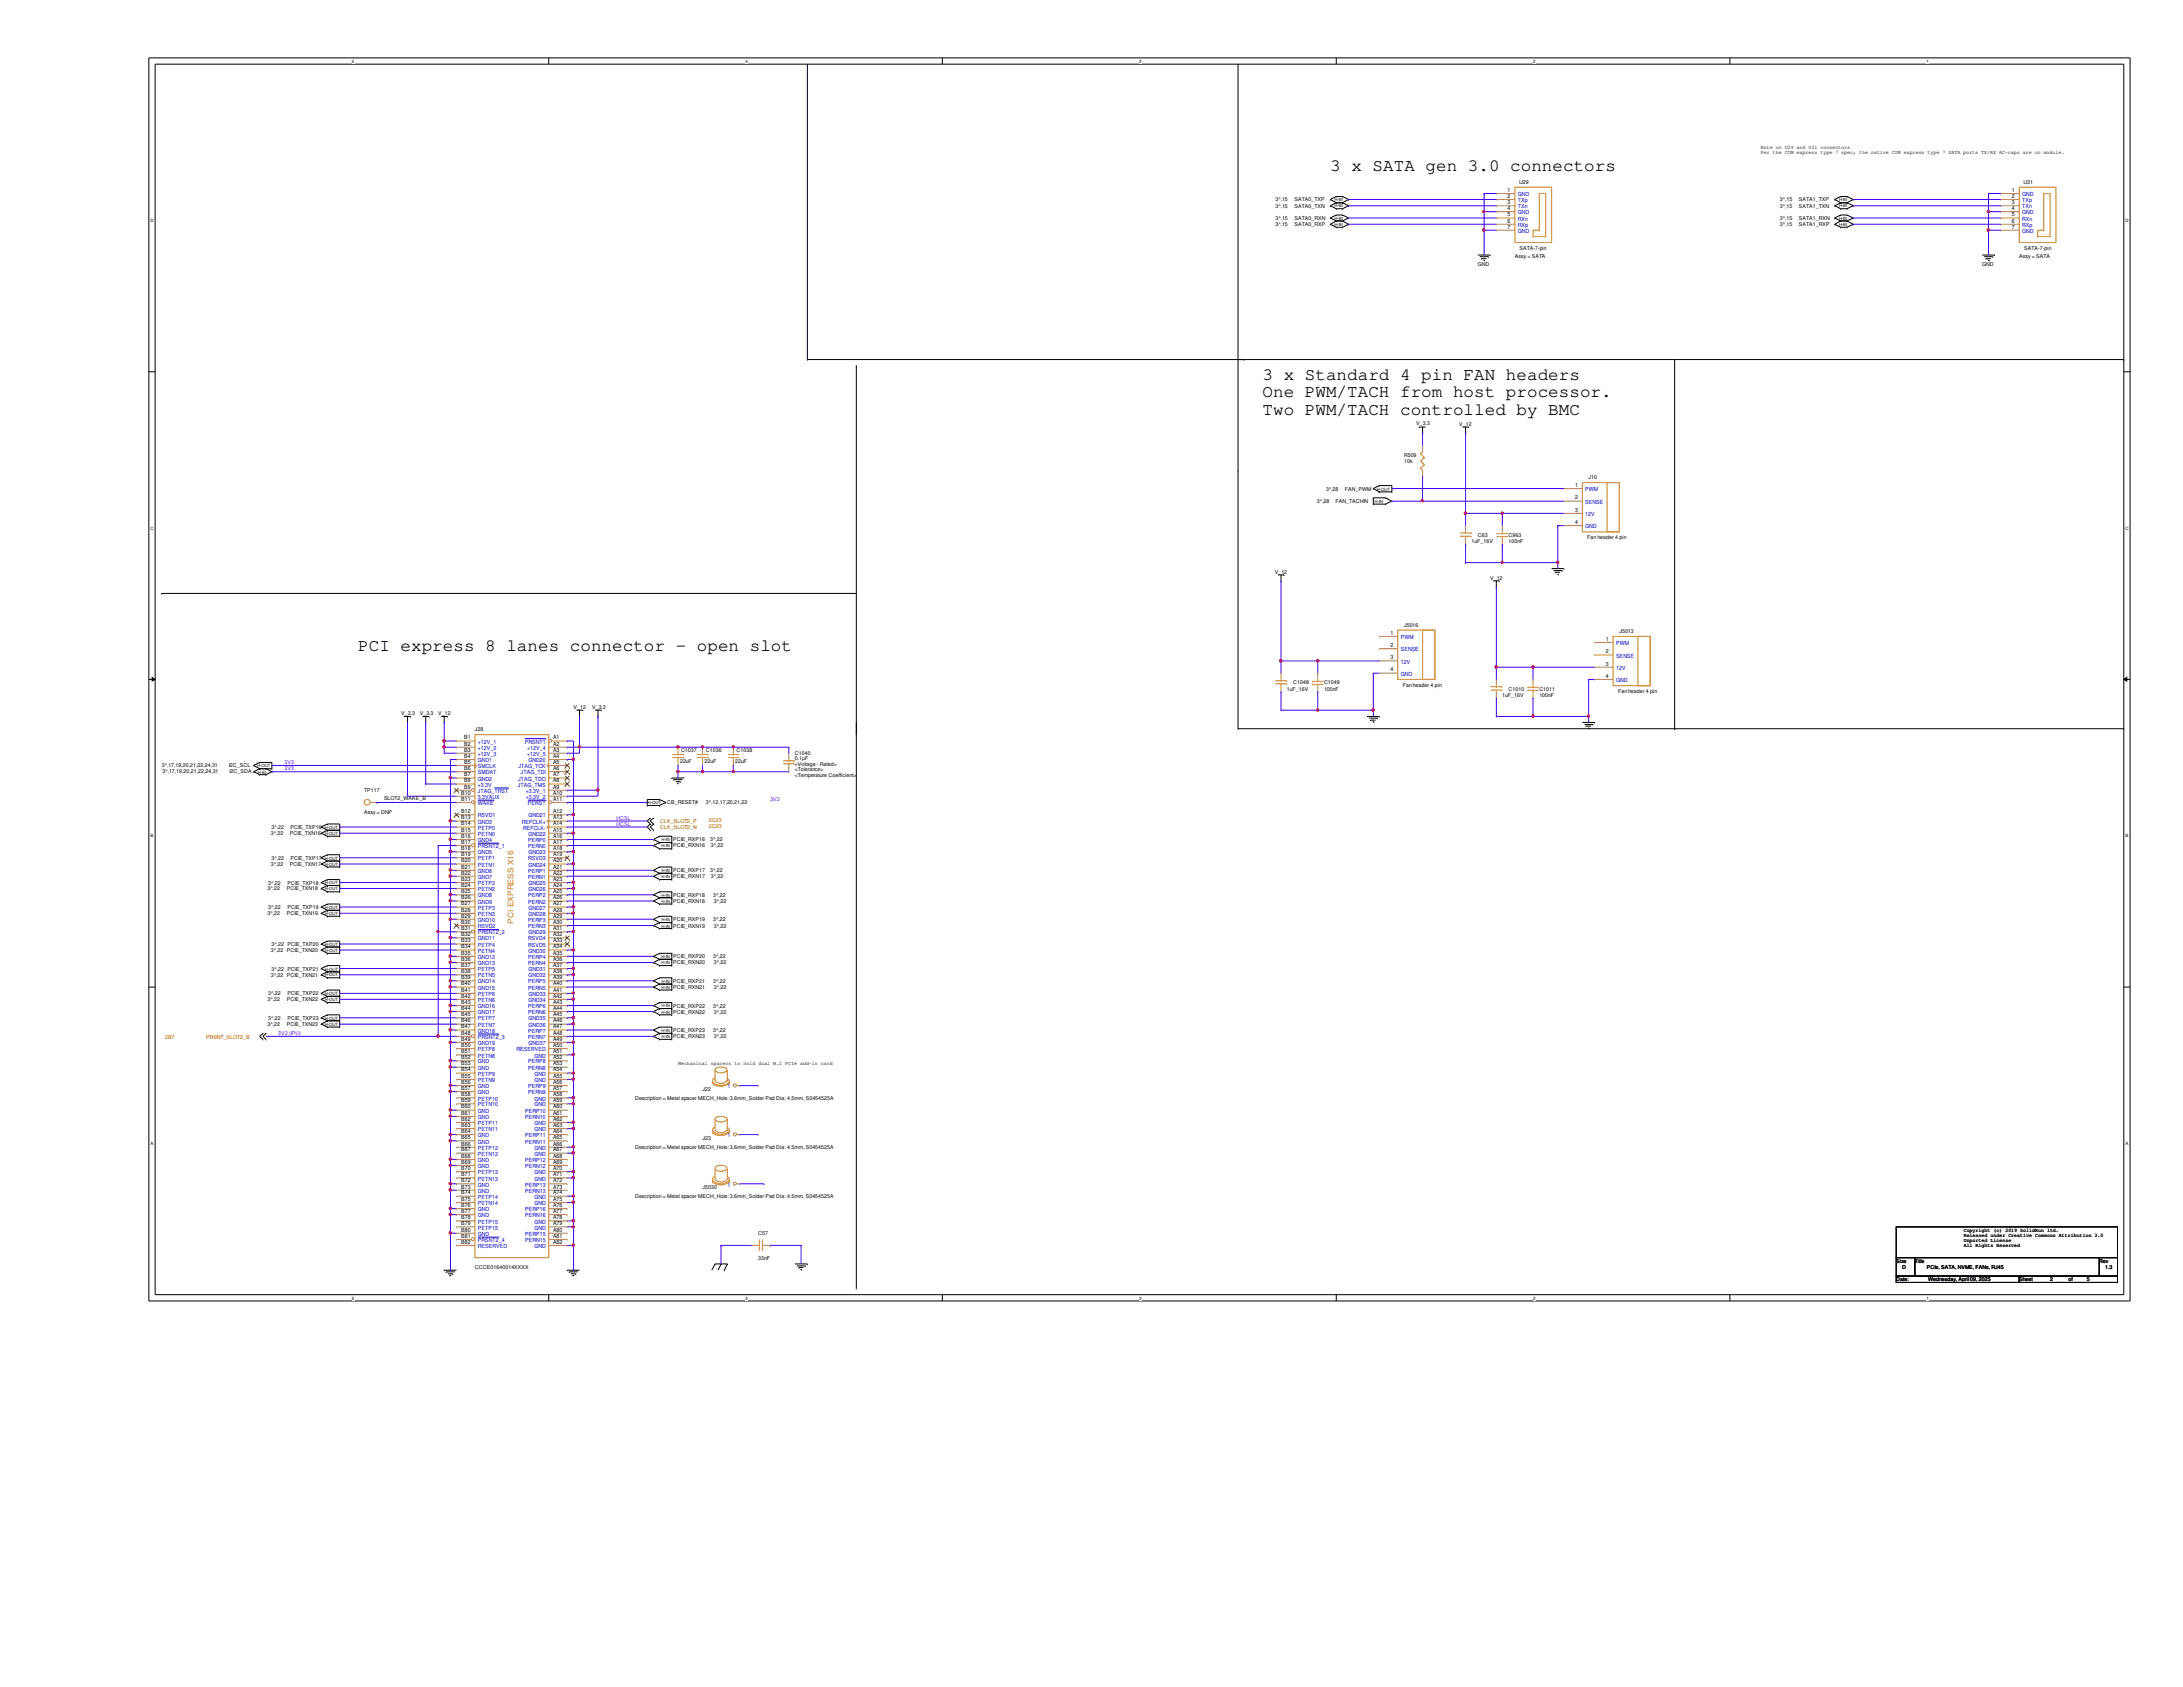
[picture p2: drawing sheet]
<svg xmlns="http://www.w3.org/2000/svg" width="279mm" height="216mm" viewBox="0 0 279 216" stroke-linecap="round" stroke-linejoin="round" font-family="sans-serif">
<defs><g id="words">
<g font-size="2.2">
<text x="170.3" y="21.8">3 x SATA gen 3.0 connectors</text>
<text x="161.6" y="48.6">3 x Standard 4 pin FAN headers</text>
<text x="161.6" y="50.8">One PWM/TACH from host processor.</text>
<text x="161.6" y="53.1">Two PWM/TACH controlled by BMC</text>
<text x="45.8" y="83.3">PCI express 8 lanes connector - open slot</text>
</g>
<text font-size="1" fill="#cc8006" x="65.7" y="118.2" transform="rotate(-90 65.7 118.2)">PCI EXPRESS X16</text>
<g font-size=".7">
<text x="194.4" y="23.5">U29</text>
<text x="225.4" y="19">Note on U29 and U31 connectors</text>
<text x="225.4" y="19.7">Per the COM express type 7 spec; the native COM express type 7 SATA ports TX/RX AC-caps are on module.</text>
<text x="259" y="23.5">U31</text>
<text x="163.2" y="25.8">3^,15</text>
<text x="163.2" y="28.2">3^,15</text>
<text x="163.2" y="26.6">3^,15</text>
<text x="163.2" y="28.9">3^,15</text>
<text x="165.7" y="25.8">SATA0_TXP</text>
<text x="165.7" y="26.6">SATA0_TXN</text>
<text x="165.7" y="28.9">SATA0_RXP</text>
<text x="165.7" y="28.2">SATA0_RXN</text>
<text x="193" y="24.6">1</text>
<text x="193" y="25.3">2</text>
<text x="193" y="26.1">3</text>
<text x="193" y="26.9">4</text>
<text x="193" y="27.7">5</text>
<text x="193" y="28.5">6</text>
<text x="193" y="29.3">7</text>
<text x="227.8" y="25.8">3^,15</text>
<text x="227.8" y="26.6">3^,15</text>
<text x="227.8" y="28.9">3^,15</text>
<text x="227.8" y="28.2">3^,15</text>
<text x="230.3" y="25.8">SATA1_TXP</text>
<text x="230.3" y="26.6">SATA1_TXN</text>
<text x="230.3" y="28.9">SATA1_RXP</text>
<text x="230.3" y="28.2">SATA1_RXN</text>
<text x="257.5" y="24.6">1</text>
<text x="257.5" y="25.3">2</text>
<text x="257.5" y="26.1">3</text>
<text x="257.5" y="26.9">4</text>
<text x="257.5" y="27.7">5</text>
<text x="257.5" y="28.5">6</text>
<text x="257.5" y="29.3">7</text>
<text x="189.1" y="34">GND</text>
<text x="193.9" y="33">Assy = SATA</text>
<text x="194.5" y="32">SATA-7-pin</text>
<text x="253.7" y="34">GND</text>
<text x="258.4" y="33">Assy = SATA</text>
<text x="259.1" y="32">SATA-7-pin</text>
<text x="179.7" y="58.5">R509</text>
<text x="179.7" y="59.2">10k</text>
<text x="181.3" y="54.4">V_3.3</text>
<text x="186.8" y="54.5">V_12</text>
<text x="168.5" y="64.3">3^,28</text>
<text x="169.7" y="62.8">3^,28</text>
<text x="170.9" y="64.3">FAN_TACHIN</text>
<text x="172.1" y="62.8">FAN_PWM</text>
<text x="201.6" y="62.3">1</text>
<text x="201.6" y="63.9">2</text>
<text x="201.6" y="65.5">3</text>
<text x="203.3" y="61.3">J10</text>
<text x="188.3" y="69.5">1uF_16V</text>
<text x="189.1" y="68.7">C63</text>
<text x="193.1" y="68.7">C963</text>
<text x="193.1" y="69.5">100nF</text>
<text x="201.6" y="67.1">4</text>
<text x="203.2" y="69">Fan header 4 pin</text>
<text x="163.2" y="73.4">V_12</text>
<text x="190.7" y="74.2">V_12</text>
<text x="178" y="81.2">1</text>
<text x="178" y="82.8">2</text>
<text x="179.7" y="80.2">J5016</text>
<text x="205.5" y="82">1</text>
<text x="205.5" y="83.6">2</text>
<text x="207.3" y="81">J5013</text>
<text x="164.7" y="88.4">1uF_16V</text>
<text x="165.5" y="87.6">C1048</text>
<text x="169.5" y="87.6">C1049</text>
<text x="169.5" y="88.4">100nF</text>
<text x="178" y="84.4">3</text>
<text x="178" y="85.9">4</text>
<text x="179.5" y="87.9">Fan header 4 pin</text>
<text x="192.3" y="89.2">1uF_16V</text>
<text x="193.1" y="88.4">C1010</text>
<text x="197" y="88.4">C1011</text>
<text x="197" y="89.2">100nF</text>
<text x="205.5" y="85.2">3</text>
<text x="205.5" y="86.7">4</text>
<text x="207.1" y="88.7">Fan header 4 pin</text>
<text x="51.4" y="91.5">V_3.3</text>
<text x="53.7" y="91.5">V_3.3</text>
<text x="56.1" y="91.5">V_12</text>
<text x="59.4" y="94.6">B1</text>
<text x="59.4" y="95.4">B2</text>
<text x="60.8" y="93.5">J28</text>
<text x="70.8" y="94.6">A1</text>
<text x="70.8" y="95.4">A2</text>
<text x="73.4" y="90.7">V_12</text>
<text x="75.8" y="90.7">V_3.3</text>
<text x="20.7" y="98.2">3^,17,19,20,21,22,24,31</text>
<text x="20.8" y="98.9">3^,17,19,20,21,22,24,31</text>
<text x="29.3" y="98.2">I2C_SCL</text>
<text x="29.4" y="98.9">I2C_SDA</text>
<text x="46.6" y="101.4">TP117</text>
<text x="59" y="101.7">B10</text>
<text x="59.4" y="96.2">B3</text>
<text x="59.4" y="97">B4</text>
<text x="59.4" y="97.7">B5</text>
<text x="59.4" y="98.6">B6</text>
<text x="59.4" y="99.4">B7</text>
<text x="59.4" y="100.1">B8</text>
<text x="59.4" y="100.9">B9</text>
<text x="70.8" y="96.2">A3</text>
<text x="70.8" y="97">A4</text>
<text x="70.8" y="97.7">A5</text>
<text x="70.8" y="98.6">A6</text>
<text x="70.8" y="99.4">A7</text>
<text x="70.8" y="100.1">A8</text>
<text x="70.8" y="100.9">A9</text>
<text x="70.8" y="101.7">A10</text>
<text x="87" y="97.7">22uF</text>
<text x="87.2" y="96.3">C1037</text>
<text x="90.2" y="97.7">22uF</text>
<text x="90.3" y="96.3">C1036</text>
<text x="94.1" y="97.7">22uF</text>
<text x="94.3" y="96.3">C1038</text>
<text x="101.7" y="96.6">C1040</text>
<text x="101.7" y="97.3">0.1µF</text>
<text x="101.7" y="98">&lt;Voltage - Rated&gt;</text>
<text x="101.7" y="98.7">&lt;Tolerance&gt;</text>
<text x="101.7" y="99.4">&lt;Temperature Coefficient&gt;</text>
<text x="34.7" y="106.9">3^,22</text>
<text x="34.8" y="106.1">3^,22</text>
<text x="37.1" y="106.9">PCIE_TXN16</text>
<text x="37.2" y="106.1">PCIE_TXP16</text>
<text x="46.6" y="104.2">Assy = DNP</text>
<text x="49.1" y="102.3">SLOT2_WAKE_B</text>
<text x="59" y="102.5">B11</text>
<text x="59" y="104.1">B12</text>
<text x="59" y="104.9">B13</text>
<text x="59" y="105.6">B14</text>
<text x="59" y="106.4">B15</text>
<text x="59" y="107.2">B16</text>
<text x="59" y="108">B17</text>
<text x="70.8" y="102.5">A11</text>
<text x="70.8" y="104.1">A12</text>
<text x="70.8" y="104.9">A13</text>
<text x="70.8" y="105.6">A14</text>
<text x="70.8" y="106.4">A15</text>
<text x="70.8" y="107.2">A16</text>
<text x="70.8" y="108">A17</text>
<text x="85.4" y="103">CB_RESET#</text>
<text x="86.1" y="107.7">PCIE_RXP16</text>
<text x="90.3" y="103">3^,12,17,20,21,22</text>
<text x="90.9" y="107.7">3^,22</text>
<text x="34.2" y="114">3^,22</text>
<text x="34.3" y="113.2">3^,22</text>
<text x="34.7" y="110.8">3^,22</text>
<text x="34.8" y="110">3^,22</text>
<text x="36.7" y="114">PCIE_TXN18</text>
<text x="36.8" y="113.2">PCIE_TXP18</text>
<text x="37.1" y="110.8">PCIE_TXN17</text>
<text x="37.2" y="110">PCIE_TXP17</text>
<text x="59" y="108.8">B18</text>
<text x="59" y="109.6">B19</text>
<text x="59" y="110.4">B20</text>
<text x="59" y="111.2">B21</text>
<text x="59" y="111.9">B22</text>
<text x="59" y="112.7">B23</text>
<text x="59" y="113.5">B24</text>
<text x="70.8" y="108.8">A18</text>
<text x="70.8" y="109.6">A19</text>
<text x="70.8" y="110.4">A20</text>
<text x="70.8" y="111.2">A21</text>
<text x="70.8" y="111.9">A22</text>
<text x="70.8" y="112.7">A23</text>
<text x="70.8" y="113.5">A24</text>
<text x="86.1" y="108.5">PCIE_RXN16</text>
<text x="86.1" y="111.6">PCIE_RXP17</text>
<text x="86.1" y="112.4">PCIE_RXN17</text>
<text x="90.9" y="111.6">3^,22</text>
<text x="91" y="108.5">3^,22</text>
<text x="91" y="112.4">3^,22</text>
<text x="34.2" y="117.1">3^,22</text>
<text x="34.3" y="116.3">3^,22</text>
<text x="36.7" y="117.1">PCIE_TXN19</text>
<text x="36.8" y="116.3">PCIE_TXP19</text>
<text x="59" y="114.3">B25</text>
<text x="59" y="115.1">B26</text>
<text x="59" y="115.9">B27</text>
<text x="59" y="116.7">B28</text>
<text x="59" y="117.4">B29</text>
<text x="59" y="118.2">B30</text>
<text x="59" y="119">B31</text>
<text x="59" y="119.8">B32</text>
<text x="70.8" y="114.3">A25</text>
<text x="70.8" y="115.1">A26</text>
<text x="70.8" y="115.9">A27</text>
<text x="70.8" y="116.7">A28</text>
<text x="70.8" y="117.4">A29</text>
<text x="70.8" y="118.2">A30</text>
<text x="70.8" y="119">A31</text>
<text x="70.8" y="119.8">A32</text>
<text x="86.1" y="115.5">PCIE_RXN18</text>
<text x="86.1" y="114.8">PCIE_RXP18</text>
<text x="86.1" y="117.9">PCIE_RXP19</text>
<text x="86.1" y="118.7">PCIE_RXN19</text>
<text x="91.3" y="114.8">3^,22</text>
<text x="91.3" y="117.9">3^,22</text>
<text x="91.4" y="115.5">3^,22</text>
<text x="91.4" y="118.7">3^,22</text>
<text x="34.7" y="121.8">3^,22 PCIE_TXN20</text>
<text x="34.7" y="125">3^,22 PCIE_TXN21</text>
<text x="34.8" y="121.1">3^,22 PCIE_TXP20</text>
<text x="34.8" y="124.2">3^,22 PCIE_TXP21</text>
<text x="59" y="120.6">B33</text>
<text x="59" y="121.4">B34</text>
<text x="59" y="122.2">B35</text>
<text x="59" y="123">B36</text>
<text x="59" y="123.7">B37</text>
<text x="59" y="124.5">B38</text>
<text x="59" y="125.3">B39</text>
<text x="70.8" y="120.6">A33</text>
<text x="70.8" y="121.4">A34</text>
<text x="70.8" y="122.2">A35</text>
<text x="70.8" y="123">A36</text>
<text x="70.8" y="123.7">A37</text>
<text x="70.8" y="124.5">A38</text>
<text x="70.8" y="125.3">A39</text>
<text x="86.1" y="123.4">PCIE_RXN20</text>
<text x="86.1" y="122.6">PCIE_RXP20</text>
<text x="86.1" y="125.8">PCIE_RXP21</text>
<text x="91.3" y="122.6">3^,22</text>
<text x="91.3" y="125.8">3^,22</text>
<text x="91.4" y="123.4">3^,22</text>
<text x="34.2" y="128.1">3^,22</text>
<text x="34.2" y="131.3">3^,22</text>
<text x="34.3" y="127.3">3^,22</text>
<text x="34.3" y="130.5">3^,22</text>
<text x="36.7" y="128.1">PCIE_TXN22</text>
<text x="36.7" y="131.3">PCIE_TXN23</text>
<text x="36.8" y="127.3">PCIE_TXP22</text>
<text x="36.8" y="130.5">PCIE_TXP23</text>
<text x="59" y="126.1">B40</text>
<text x="59" y="126.9">B41</text>
<text x="59" y="127.7">B42</text>
<text x="59" y="128.5">B43</text>
<text x="59" y="129.2">B44</text>
<text x="59" y="130">B45</text>
<text x="59" y="130.9">B46</text>
<text x="59" y="131.6">B47</text>
<text x="70.8" y="126.1">A40</text>
<text x="70.8" y="126.9">A41</text>
<text x="70.8" y="127.7">A42</text>
<text x="70.8" y="128.5">A43</text>
<text x="70.8" y="129.2">A44</text>
<text x="70.8" y="130">A45</text>
<text x="70.8" y="130.9">A46</text>
<text x="70.8" y="131.6">A47</text>
<text x="86.1" y="126.6">PCIE_RXN21</text>
<text x="86.1" y="129.7">PCIE_RXN22</text>
<text x="86.1" y="128.9">PCIE_RXP22</text>
<text x="91.3" y="128.9">3^,22</text>
<text x="91.4" y="126.6">3^,22</text>
<text x="91.4" y="129.7">3^,22</text>
<text x="59" y="132.4">B48</text>
<text x="59" y="133.2">B49</text>
<text x="59" y="134">B50</text>
<text x="59" y="134.8">B51</text>
<text x="59" y="135.6">B52</text>
<text x="59" y="136.4">B53</text>
<text x="59" y="137.1">B54</text>
<text x="59" y="137.9">B55</text>
<text x="70.8" y="132.4">A48</text>
<text x="70.8" y="133.2">A49</text>
<text x="70.8" y="134">A50</text>
<text x="70.8" y="134.8">A51</text>
<text x="70.8" y="135.6">A52</text>
<text x="70.8" y="136.4">A53</text>
<text x="70.8" y="137.1">A54</text>
<text x="70.8" y="137.9">A55</text>
<text x="86.1" y="132.1">PCIE_RXP23</text>
<text x="86.1" y="132.9">PCIE_RXN23</text>
<text x="86.8" y="136.4">Mechanical spacers to hold dual M.2 PCIe add-in card</text>
<text x="91.3" y="132.1">3^,22</text>
<text x="91.4" y="132.9">3^,22</text>
<text x="59" y="138.7">B56</text>
<text x="59" y="139.5">B57</text>
<text x="59" y="140.3">B58</text>
<text x="59" y="141.1">B59</text>
<text x="59" y="141.9">B60</text>
<text x="59" y="142.7">B61</text>
<text x="59" y="143.4">B62</text>
<text x="70.8" y="138.7">A56</text>
<text x="70.8" y="139.5">A57</text>
<text x="70.8" y="140.3">A58</text>
<text x="70.8" y="141.1">A59</text>
<text x="70.8" y="141.9">A60</text>
<text x="70.8" y="142.7">A61</text>
<text x="70.8" y="143.4">A62</text>
<text x="81.3" y="140.8">Description = Metal spacer MECH_Hole: 3.6mm_Solder Pad Dia: 4.5mm, S0454525A</text>
<text x="89.9" y="139.6">J22</text>
<text x="59" y="144.2">B63</text>
<text x="59" y="145">B64</text>
<text x="59" y="145.8">B65</text>
<text x="59" y="146.6">B66</text>
<text x="59" y="147.4">B67</text>
<text x="59" y="148.2">B68</text>
<text x="59" y="148.9">B69</text>
<text x="59" y="149.7">B70</text>
<text x="70.8" y="144.2">A63</text>
<text x="70.8" y="145">A64</text>
<text x="70.8" y="145.8">A65</text>
<text x="70.8" y="146.6">A66</text>
<text x="70.8" y="147.4">A67</text>
<text x="70.8" y="148.2">A68</text>
<text x="70.8" y="148.9">A69</text>
<text x="70.8" y="149.7">A70</text>
<text x="81.3" y="147">Description = Metal spacer MECH_Hole: 3.6mm_Solder Pad Dia: 4.5mm, S0454525A</text>
<text x="89.9" y="145.8">J23</text>
<text x="59" y="150.5">B71</text>
<text x="59" y="151.3">B72</text>
<text x="59" y="152.1">B73</text>
<text x="59" y="152.9">B74</text>
<text x="59" y="153.7">B75</text>
<text x="59" y="154.5">B76</text>
<text x="59" y="155.2">B77</text>
<text x="70.8" y="150.5">A71</text>
<text x="70.8" y="151.3">A72</text>
<text x="70.8" y="152.1">A73</text>
<text x="70.8" y="152.9">A74</text>
<text x="70.8" y="153.7">A75</text>
<text x="70.8" y="154.5">A76</text>
<text x="70.8" y="155.2">A77</text>
<text x="81.3" y="153.3">Description = Metal spacer MECH_Hole: 3.6mm_Solder Pad Dia: 4.5mm, S0454525A</text>
<text x="89.9" y="152.1">J5030</text>
<text x="59" y="156">B78</text>
<text x="59" y="156.8">B79</text>
<text x="59" y="157.6">B80</text>
<text x="59" y="159.2">B82</text>
<text x="59" y="158.4">B81</text>
<text x="70.8" y="156">A78</text>
<text x="70.8" y="156.8">A79</text>
<text x="70.8" y="157.6">A80</text>
<text x="70.8" y="158.4">A81</text>
<text x="70.8" y="159.2">A82</text>
<text x="97" y="158.1">C57</text>
<text x="97" y="161.3">33nF</text>
<text x="242.7" y="161.6">Size</text>
<text x="245.1" y="161.6">Title</text>
<text x="251.3" y="157.6">Copyright (c) 2019 SolidRun ltd.</text>
<text x="251.3" y="158.3">Released under Creative Commons Attribution 3.0</text>
<text x="251.3" y="159">Unported License</text>
<text x="251.3" y="159.6">All Rights Reserved</text>
<text x="268.7" y="161.6">Rev</text>
<text x="60.8" y="162.4">CCCE01640014XXXX</text>
<text x="242.7" y="164">Date:</text>
<text x="243.5" y="162.4">D</text>
<text x="246.6" y="162.4">PCIe, SATA, NVME, FANs, RJ45</text>
<text x="246.8" y="164">Wednesday, April 09, 2025</text>
<text x="258.4" y="164">Sheet</text>
<text x="262.4" y="164">2</text>
<text x="264.8" y="164">of</text>
<text x="267.1" y="164">5</text>
<text x="269.5" y="162.4">1.3</text>
</g>
<g font-size=".7" fill="#00c">
<text x="194.3" y="25.1">GND</text>
<text x="194.3" y="25.9">TXp</text>
<text x="194.3" y="26.7">TXn</text>
<text x="194.3" y="27.4">GND</text>
<text x="194.3" y="28.2">RXn</text>
<text x="194.3" y="29">RXp</text>
<text x="194.3" y="29.8">GND</text>
<text x="258.8" y="25.1">GND</text>
<text x="258.8" y="25.9">TXp</text>
<text x="258.8" y="26.7">TXn</text>
<text x="258.8" y="27.4">GND</text>
<text x="258.8" y="28.2">RXn</text>
<text x="258.8" y="29">RXp</text>
<text x="258.8" y="29.8">GND</text>
<text x="202.9" y="62.9">PWM</text>
<text x="202.9" y="64.5">SENSE</text>
<text x="202.9" y="66">12V</text>
<text x="202.9" y="67.6">GND</text>
<text x="179.3" y="81.8">PWM</text>
<text x="179.3" y="83.4">SENSE</text>
<text x="206.8" y="82.5">PWM</text>
<text x="179.3" y="84.9">12V</text>
<text x="179.3" y="86.5">GND</text>
<text x="206.8" y="84.2">SENSE</text>
<text x="206.8" y="85.7">12V</text>
<text x="206.8" y="87.3">GND</text>
<text x="61.2" y="95.2">+12V_1</text>
<text x="61.2" y="96">+12V_2</text>
<text x="67.2" y="95.2">PRSNT1</text>
<text x="67.5" y="96">+12V_4</text>
<text x="61.2" y="96.7">+12V_3</text>
<text x="61.2" y="97.5">GND1</text>
<text x="61.2" y="98.3">SMCLK</text>
<text x="61.2" y="99.1">SMDAT</text>
<text x="61.2" y="99.9">GND2</text>
<text x="61.2" y="100.7">+3.3V</text>
<text x="61.2" y="101.5">JTAG_TRST</text>
<text x="66.3" y="100.7">JTAG_TMS</text>
<text x="66.3" y="99.9">JTAG_TDO</text>
<text x="66.4" y="98.3">JTAG_TCK</text>
<text x="66.7" y="99.1">JTAG_TDI</text>
<text x="67.3" y="101.5">+3.3V_1</text>
<text x="67.5" y="96.7">+12V_5</text>
<text x="67.6" y="97.5">GND20</text>
<text x="61.2" y="102.2">3.3VAUX</text>
<text x="61.2" y="103">WAKE</text>
<text x="61.2" y="104.6">RSVD1</text>
<text x="61.2" y="105.4">GND3</text>
<text x="61.2" y="106.2">PETP0</text>
<text x="61.2" y="107">PETN0</text>
<text x="61.2" y="107.8">GND4</text>
<text x="66.8" y="105.4">REFCLK+</text>
<text x="67" y="106.2">REFCLK-</text>
<text x="67.3" y="102.2">+3.3V_2</text>
<text x="67.6" y="103">PERST</text>
<text x="67.6" y="107.8">PERP0</text>
<text x="67.6" y="104.6">GND21</text>
<text x="67.6" y="107">GND22</text>
<text x="61.2" y="108.5">PRSNT2_1</text>
<text x="61.2" y="109.3">GND5</text>
<text x="61.2" y="110.1">PETP1</text>
<text x="61.2" y="110.9">PETN1</text>
<text x="61.2" y="111.7">GND6</text>
<text x="61.2" y="112.5">GND7</text>
<text x="61.2" y="113.3">PETP2</text>
<text x="67.6" y="108.5">PERN0</text>
<text x="67.6" y="110.1">RSVD3</text>
<text x="67.6" y="111.7">PERP1</text>
<text x="67.6" y="112.5">PERN1</text>
<text x="67.6" y="109.3">GND23</text>
<text x="67.6" y="110.9">GND24</text>
<text x="67.6" y="113.3">GND25</text>
<text x="61.2" y="114">PETN2</text>
<text x="61.2" y="114.8">GND8</text>
<text x="61.2" y="115.7">GND9</text>
<text x="61.2" y="116.4">PETP3</text>
<text x="61.2" y="117.2">PETN3</text>
<text x="61.2" y="118">GND10</text>
<text x="61.2" y="118.8">RSVD2</text>
<text x="61.2" y="119.6">PRSNT2_2</text>
<text x="67.6" y="114.8">PERP2</text>
<text x="67.6" y="115.7">PERN2</text>
<text x="67.6" y="118">PERP3</text>
<text x="67.6" y="118.8">PERN3</text>
<text x="67.6" y="114">GND26</text>
<text x="67.6" y="116.4">GND27</text>
<text x="67.6" y="117.2">GND28</text>
<text x="67.6" y="119.6">GND29</text>
<text x="61.2" y="120.4">GND11</text>
<text x="61.2" y="121.2">PETP4</text>
<text x="61.2" y="121.9">PETN4</text>
<text x="61.2" y="122.7">GND12</text>
<text x="61.2" y="123.5">GND13</text>
<text x="61.2" y="124.3">PETP5</text>
<text x="61.2" y="125.1">PETN5</text>
<text x="61.2" y="125.9">GND14</text>
<text x="67.6" y="120.4">RSVD4</text>
<text x="67.6" y="121.2">RSVD5</text>
<text x="67.6" y="122.7">PERP4</text>
<text x="67.6" y="123.5">PERN4</text>
<text x="67.6" y="125.9">PERP5</text>
<text x="67.6" y="121.9">GND30</text>
<text x="67.6" y="124.3">GND31</text>
<text x="67.6" y="125.1">GND32</text>
<text x="61.2" y="126.7">GND15</text>
<text x="61.2" y="127.5">PETP6</text>
<text x="61.2" y="128.2">PETN6</text>
<text x="61.2" y="129">GND16</text>
<text x="61.2" y="129.8">GND17</text>
<text x="61.2" y="130.6">PETP7</text>
<text x="61.2" y="131.4">PETN7</text>
<text x="67.6" y="126.7">PERN5</text>
<text x="67.6" y="129">PERP6</text>
<text x="67.6" y="129.8">PERN6</text>
<text x="67.6" y="127.5">GND33</text>
<text x="67.6" y="128.2">GND34</text>
<text x="67.6" y="130.6">GND35</text>
<text x="67.6" y="131.4">GND36</text>
<text x="61.2" y="132.2">GND18</text>
<text x="61.2" y="133">PRSNT2_3</text>
<text x="61.2" y="133.7">GND19</text>
<text x="61.2" y="134.5">PETP8</text>
<text x="61.2" y="135.3">PETN8</text>
<text x="61.2" y="136.1">GND</text>
<text x="61.2" y="136.9">GND</text>
<text x="61.2" y="137.7">PETP9</text>
<text x="66.1" y="134.5">RESERVED</text>
<text x="67.6" y="132.2">PERP7</text>
<text x="67.6" y="133">PERN7</text>
<text x="67.6" y="136.1">PERP8</text>
<text x="67.6" y="136.9">PERN8</text>
<text x="67.6" y="133.7">GND37</text>
<text x="68.4" y="135.3">GND</text>
<text x="68.4" y="137.7">GND</text>
<text x="61.2" y="138.5">PETN9</text>
<text x="61.2" y="139.3">GND</text>
<text x="61.2" y="140">GND</text>
<text x="61.2" y="140.8">PETP10</text>
<text x="61.2" y="141.6">PETN10</text>
<text x="61.2" y="142.4">GND</text>
<text x="61.2" y="143.2">GND</text>
<text x="61.2" y="144">PETP11</text>
<text x="67.2" y="142.4">PERP10</text>
<text x="67.2" y="143.2">PERN10</text>
<text x="67.6" y="139.3">PERP9</text>
<text x="67.6" y="140">PERN9</text>
<text x="68.4" y="138.5">GND</text>
<text x="68.4" y="140.8">GND</text>
<text x="68.4" y="141.6">GND</text>
<text x="68.4" y="144">GND</text>
<text x="93.1" y="139.3">1</text>
<text x="61.2" y="144.8">PETN11</text>
<text x="61.2" y="145.5">GND</text>
<text x="61.2" y="146.3">GND</text>
<text x="61.2" y="147.2">PETP12</text>
<text x="61.2" y="147.9">PETN12</text>
<text x="61.2" y="148.7">GND</text>
<text x="61.2" y="149.5">GND</text>
<text x="67.2" y="145.5">PERP11</text>
<text x="67.2" y="146.3">PERN11</text>
<text x="67.2" y="148.7">PERP12</text>
<text x="67.2" y="149.5">PERN12</text>
<text x="68.4" y="144.8">GND</text>
<text x="68.4" y="147.2">GND</text>
<text x="68.4" y="147.9">GND</text>
<text x="93.1" y="145.5">1</text>
<text x="61.2" y="150.3">PETP13</text>
<text x="61.2" y="151.1">PETN13</text>
<text x="61.2" y="151.8">GND</text>
<text x="61.2" y="152.7">GND</text>
<text x="61.2" y="153.4">PETP14</text>
<text x="61.2" y="154.2">PETN14</text>
<text x="61.2" y="155">GND</text>
<text x="61.2" y="155.8">GND</text>
<text x="67.2" y="151.8">PERP13</text>
<text x="67.2" y="152.7">PERN13</text>
<text x="67.2" y="155">PERP16</text>
<text x="67.2" y="155.8">PERN16</text>
<text x="68.4" y="150.3">GND</text>
<text x="68.4" y="151.1">GND</text>
<text x="68.4" y="153.4">GND</text>
<text x="68.4" y="154.2">GND</text>
<text x="93.1" y="151.8">1</text>
<text x="61.2" y="156.6">PETP15</text>
<text x="61.2" y="157.4">PETP15</text>
<text x="61.2" y="158.2">GND</text>
<text x="61.2" y="159.7">RESERVED</text>
<text x="61.2" y="159">PRSNT2_4</text>
<text x="67.2" y="158.2">PERP15</text>
<text x="67.2" y="159">PERN15</text>
<text x="68.4" y="156.6">GND</text>
<text x="68.4" y="157.4">GND</text>
<text x="68.4" y="159.7">GND</text>
</g>
<g font-size=".7" fill="#8000ff">
<text x="36.4" y="98.6">3V3</text>
<text x="36.4" y="97.8">3V3</text>
<text x="78.9" y="104.9">HCSL</text>
<text x="78.9" y="105.7">HCSL</text>
<text x="98.6" y="102.5">3V3</text>
<text x="35.6" y="132.5">3V3 (IPU)</text>
</g>
<g font-size=".7" fill="#f00">
<text x="84.5" y="105.3">CLK_SLOT2_P</text>
<text x="84.5" y="106.1">CLK_SLOT2_N</text>
<text x="90.7" y="105.2">2C23</text>
<text x="90.7" y="106">2C23</text>
<text x="21.1" y="132.9">2B7</text>
<text x="26.4" y="132.9">PRSNT_SLOT2_B</text>
</g>
<g font-size=".6">
<text x="45" y="8">5</text>
<text x="95.4" y="8">4</text>
<text x="145.8" y="8">3</text>
<text x="196.2" y="8">2</text>
<text x="246.6" y="8">1</text>
<text x="19.3" y="28.4">D</text>
<text x="170.8" y="25.8">H-BI</text>
<text x="170.8" y="26.5">H-BI</text>
<text x="170.8" y="28.9">H-BI</text>
<text x="170.8" y="28.2">H-BI</text>
<text x="235.4" y="25.8">H-BI</text>
<text x="235.4" y="26.5">H-BI</text>
<text x="235.4" y="28.9">H-BI</text>
<text x="235.4" y="28.2">H-BI</text>
<text x="272" y="28.4">D</text>
<text x="175.9" y="64.3">H-IN</text>
<text x="176.2" y="62.8">H-OUT</text>
<text x="19.3" y="67.8">C</text>
<text x="272" y="67.8">C</text>
<text x="32.9" y="98.2">H-OUT</text>
<text x="33" y="99">H-BI</text>
<text x="19.3" y="107.1">B</text>
<text x="41.6" y="106.1">H-OUT</text>
<text x="41.6" y="106.9">H-OUT</text>
<text x="82.9" y="103">H-OUT</text>
<text x="84.7" y="107.7">H-IN</text>
<text x="272" y="107.1">B</text>
<text x="41.6" y="110">H-OUT</text>
<text x="41.6" y="110.8">H-OUT</text>
<text x="41.6" y="113.2">H-OUT</text>
<text x="41.6" y="114">H-OUT</text>
<text x="84.7" y="108.5">H-IN</text>
<text x="84.7" y="111.6">H-IN</text>
<text x="84.7" y="112.4">H-IN</text>
<text x="41.6" y="116.3">H-OUT</text>
<text x="41.6" y="117.1">H-OUT</text>
<text x="84.7" y="115.5">H-IN</text>
<text x="84.7" y="114.8">H-IN</text>
<text x="84.7" y="117.9">H-IN</text>
<text x="84.7" y="118.7">H-IN</text>
<text x="41.6" y="121">H-OUT</text>
<text x="41.6" y="121.8">H-OUT</text>
<text x="41.6" y="124.2">H-OUT</text>
<text x="41.6" y="125">H-OUT</text>
<text x="84.7" y="123.4">H-IN</text>
<text x="84.7" y="122.6">H-IN</text>
<text x="84.7" y="125.8">H-IN</text>
<text x="41.6" y="127.3">H-OUT</text>
<text x="41.6" y="128.1">H-OUT</text>
<text x="41.6" y="130.5">H-OUT</text>
<text x="41.6" y="131.3">H-OUT</text>
<text x="84.7" y="126.6">H-IN</text>
<text x="84.7" y="129.7">H-IN</text>
<text x="84.7" y="128.9">H-IN</text>
<text x="84.7" y="132.1">H-IN</text>
<text x="84.7" y="132.8">H-IN</text>
<text x="19.3" y="146.5">A</text>
<text x="272" y="146.5">A</text>
<text x="45" y="166.3">5</text>
<text x="95.4" y="166.3">4</text>
<text x="145.8" y="166.3">3</text>
<text x="196.2" y="166.3">2</text>
<text x="246.6" y="166.3">1</text>
</g>
</g></defs>
<path d="M19.1 7.4h253.5v159.1h-253.5zM19.9 8.2h251.9v157.5h-251.9z" fill="none" stroke="#000" stroke-width=".13"/>
<g fill="#fff">
<path d="M45 7.5h.3v.7h-.3z"/>
<path d="M45 165.8h.3v.7h-.3z"/>
</g>
<path d="M70.2 7.4v.8M70.2 165.7v.8" fill="none" stroke="#000" stroke-width=".13"/>
<g fill="#fff">
<path d="M95.4 7.5h.3v.7h-.3z"/>
<path d="M95.4 165.8h.3v.7h-.3z"/>
</g>
<path d="M120.6 7.4v.8M120.6 165.7v.8" fill="none" stroke="#000" stroke-width=".13"/>
<g fill="#fff">
<path d="M145.8 7.5h.3v.7h-.3z"/>
<path d="M145.8 165.8h.3v.7h-.3z"/>
</g>
<path d="M171 7.4v.8M171 165.7v.8" fill="none" stroke="#000" stroke-width=".13"/>
<g fill="#fff">
<path d="M196.2 7.5h.3v.7h-.3z"/>
<path d="M196.2 165.8h.3v.7h-.3z"/>
</g>
<path d="M221.4 7.4v.8M221.4 165.7v.8" fill="none" stroke="#000" stroke-width=".13"/>
<g fill="#fff">
<path d="M246.6 7.5h.3v.7h-.3z"/>
<path d="M246.6 165.8h.3v.7h-.3z"/>
<path d="M19.3 27.9h.3v.6h-.3z"/>
<path d="M272 27.9h.4v.6h-.4z"/>
<path d="M19.3 67.3h.3v.6h-.3z"/>
<path d="M272 67.3h.4v.6h-.4z"/>
</g>
<path d="M19.1 47.6h.8M271.8 47.6h.8" fill="none" stroke="#000" stroke-width=".13"/>
<g fill="#fff">
<path d="M19.3 106.6h.3v.7h-.3z"/>
<path d="M272 106.6h.4v.7h-.4z"/>
</g>
<path d="M19.1 87h.8M19.5 86.7l.4 .3-.4 .2zM271.8 87l.4-.3v.5zM271.8 87h.8" fill="none" stroke="#000" stroke-width=".13"/>
<path d="M19.5 86.7l.4 .3-.4 .2zM271.8 87l.4-.3v.5z" fill="#000"/>
<g fill="#fff">
<path d="M19.3 146h.3v.6h-.3z"/>
<path d="M272 146h.3v.6h-.3z"/>
</g>
<g fill="none" stroke="#000" stroke-width=".13">
<path d="M103.3 8.2v37.8M158.5 8.2v85.1M170.3 25.5h.1M170.3 26.3h.1M170.3 28.7h.1M170.3 27.9h.1M170.3 25.5l.7 .4M170.3 26.3l.7 .4M170.3 28.7l.7 .4M170.3 27.9l.7 .4M171 25.1h.1M171 25.9h.1"/>
<path d="M171 26.7h.1M171 28.3h.1M171 29.1h.1M171 27.5h.1M171 25.1h.8M171 25.1l-.7 .4M171 25.9h.8M171 25.9l-.7 .4M171 26.7h.8M171 28.3h.8M171 28.3l-.7 .4M171 29.1h.8"/>
<path d="M171 27.5h.8M171 27.5l-.7 .4M171.8 25.1h.1M171.8 25.9h.1M171.8 26.7h.1M171.8 28.3h.1M171.8 29.1h.1M171.8 27.5h.1M171.8 25.1l.8 .4M171.8 25.9l.8 .4M171.8 28.3l.8 .4M171.8 27.5l.8 .4"/>
<path d="M172.6 25.5h.1M172.6 26.3h.1M172.6 28.7h.1M172.6 27.9h.1M172.6 25.5l-.8 .4M172.6 26.3l-.8 .4M172.6 28.7l-.8 .4M172.6 27.9l-.8 .4M189.1 32.6h1.6M189.4 32.9h1.1M189.6 33.1h.1M189.6 33.1h.6"/>
<path d="M189.9 33.3h.1M190 33.3h.1M190.5 32.9h.1M190.7 32.6h.1M234.8 25.5h.1M234.8 26.3h.1M234.8 28.7h.1M234.8 27.9h.1M234.8 25.5l.8 .4M234.8 26.3l.8 .4M234.8 28.7l.8 .4M234.8 27.9l.8 .4"/>
<path d="M235.6 25.1h.1M235.6 25.9h.1M235.6 26.7h.1M235.6 28.3h.1M235.6 29.1h.1M235.6 27.5h.1M235.6 25.1h.8M235.6 25.9h.8M235.6 26.7h.8M235.6 28.3h.8M235.6 29.1h.8M235.6 27.5h.8"/>
<path d="M235.6 25.1l-.8 .4M235.6 25.9l-.8 .4M235.6 28.3l-.8 .4M235.6 27.5l-.8 .4M236.4 25.1h.1M236.4 25.9h.1M236.4 26.7h.1M236.4 28.3h.1M236.4 29.1h.1M236.4 27.5h.1M236.4 25.1l.8 .4M236.4 25.9l.8 .4"/>
<path d="M236.4 28.3l.8 .4M236.4 27.5l.8 .4M237.2 25.5h.1M237.2 26.3h.1M237.2 28.7h.1M237.2 27.9h.1M237.2 25.5l-.8 .4M237.2 26.3l-.8 .4M237.2 28.7l-.8 .4M237.2 27.9l-.8 .4M253.7 32.6h1.6M254 32.9h1.1"/>
<path d="M254.2 33.1h.1M254.2 33.1h.6M254.4 33.3h.2M254.6 33.3h.1M255.1 32.9h.1M255.3 32.6h.1M103.3 46h.1M103.3 46h168.5M109.6 46.8h.1M109.6 46.8v118.1M159.2 46h.1M181.7 54.7h.1"/>
<path d="M181.7 54.7h.8M182.1 55.5h.1M182.1 54.7v.8M187.2 54.7h.8M187.6 55.5h.1M187.6 54.7v.8M188 54.7h.1M214.3 46v47.3M271.8 46h.1M20.7 75.9h.1M20.7 75.9h88.9M158.5 60.2h.1"/>
<path d="M163.6 73.6h.7M164 74.3h.1M164 73.6v.7M164.3 73.6h.1M175.8 62.5h.1M175.8 63.7h.1M175.8 64.5h.1M175.8 62.5l.7 .4M175.8 63.7h1.5M175.8 63.7v.8M175.8 64.5h1.5M176.5 62.1h.1"/>
<path d="M176.5 62.9h.1M176.5 62.1h1.6v.8M176.5 62.1l-.7 .4M176.5 62.9h1.6M177.3 63.7h.1M177.3 64.5h.1M177.3 63.7l.8 .4M178.1 62.9h.1M178.1 64.1h.1M178.1 64.1l-.8 .4M191.1 74.3h.8M191.5 75.1h.1"/>
<path d="M191.5 74.3v.8M191.9 74.3h.1M198.6 72.8h1.6M198.8 73h1.1M199.1 73.2h.1M199.1 73.2h.6M199.3 73.5h.2M199.5 73.5h.1M199.9 73h.1M200.2 72.8h.1M32.5 98h.1M32.5 98.8h.1"/>
<path d="M32.5 98l.7 .4M32.5 98.8l.7 .3M33.2 97.6h.1M33.2 98.4h.1M33.2 99.1h.1M33.2 97.6h1.6v.8M33.2 97.6l-.7 .4M33.2 98.4h1.6M33.2 98.4l-.7 .4M33.2 99.1h.8M34 98.4h.1M34 99.1h.1"/>
<path d="M34 98.4l.8 .4M34.8 98.4h.1M34.8 98.8h.1M34.8 98.8l-.8 .3M51.7 91.7h.8M52.2 92.5h.1M52.2 91.7v.8M52.5 91.7h.1M54.1 91.7h.8M54.5 92.5h.1M54.5 91.7v.8M54.9 91.7h.1"/>
<path d="M56.5 91.7h.8M56.9 92.5h.1M56.9 91.7v.8M57.3 91.7h.1M73.8 90.9h.8M74.2 91.7h.1M74.2 90.9v.8M74.6 90.9h.1M76.2 90.9h.8M76.5 91.7h.1M76.5 90.9v.8M77 90.9h.1"/>
<path d="M86 99.6h.1M86 99.6h1.6M86.2 99.8h.1M86.2 99.8h1.1M158.5 93.3h.1M158.5 93.3h113.3M175 91.7h1.5M175.2 91.9h1.1M175.4 92.2h.1M175.4 92.2h.7M175.7 92.4h.2M175.9 92.4h.1"/>
<path d="M176.3 91.9h.1M176.5 91.7h.1M202.5 92.5h1.6M202.8 92.7h1.1M203 92.9h.1M203 92.9h.6M203.2 93.2h.2M203.4 93.2h.1M203.9 92.7h.1M204.1 92.5h.1M214.3 93.3h.1M271.8 93.3h.1"/>
<path d="M41.1 105.8h.1M41.1 106.6h.1M41.1 109.8h.1M41.1 110.6h.1M41.1 112.9h.1M41.1 113.7h.1M41.1 116.1h.1M41.1 116.9h.1M41.1 105.8l.8 .5M41.1 106.6l.8 .4M41.1 109.8l.8 .4M41.1 110.6l.8 .4"/>
<path d="M41.1 112.9l.8 .4M41.1 113.7l.8 .4M41.1 116.1l.8 .4M41.1 116.9l.8 .4M41.9 105.5h.1M41.9 106.3h.1M41.9 107h.1M41.9 109.4h.1M41.9 110.2h.1M41.9 111h.1M41.9 112.6h.1M41.9 113.3h.1"/>
<path d="M41.9 114.1h.1M41.9 115.7h.1M41.9 116.5h.1M41.9 117.3h.1M41.9 105.5h1.6v1.5M41.9 105.5l-.8 .3M41.9 106.3h1.6M41.9 109.4h1.6v1.6M41.9 112.6h1.6v1.5M41.9 115.7h1.6v1.6M41.9 106.3l-.8 .3M41.9 107h1.6"/>
<path d="M41.9 109.4l-.8 .4M41.9 110.2h1.6M41.9 110.2l-.8 .4M41.9 111h1.6M41.9 112.6l-.8 .3M41.9 113.3h1.6M41.9 113.3l-.8 .4M41.9 114.1h1.6M41.9 115.7l-.8 .4M41.9 116.5h1.6M41.9 116.5l-.8 .4M41.9 117.3h1.6"/>
<path d="M43.5 106.3h.1M43.5 107h.1M43.5 110.2h.1M43.5 111h.1M43.5 113.3h.1M43.5 114.1h.1M43.5 116.5h.1M43.5 117.3h.1M82.8 103.1h.1M82.8 103.1h1.6M83.2 104.7h.1M83.2 105.5h.1"/>
<path d="M83.2 106.3h.1M83.2 104.7l-.4 .4 .4 .4M83.2 105.5l-.4 .3 .4 .5M83.7 108.2h.1M83.7 107.4h.1M83.7 111.4h.1M83.7 112.1h.1M83.7 115.3h.1M83.7 114.5h.1M83.7 117.6h.1M83.7 118.4h.1M83.7 105.5h.1"/>
<path d="M83.7 104.7h.1M83.7 106.3h.1M83.7 108.2l.7 .4M83.7 107.4l.7 .4M83.7 111.4l.7 .4M83.7 112.1l.7 .5M83.7 115.3l.7 .4M83.7 114.5l.7 .4M83.7 117.6l.7 .5M83.7 118.4l.7 .4M83.7 104.7l-.5 .4 .5 .4M83.7 105.5l-.5 .3 .5 .5"/>
<path d="M84.4 107.8h.1M84.4 108.6h.1M84.4 107h.1M84.4 111h.1M84.4 111.8h.1M84.4 112.6h.1M84.4 114.9h.1M84.4 115.7h.1M84.4 114.1h.1M84.4 117.3h.1M84.4 118.1h.1M84.4 118.8h.1"/>
<path d="M84.4 102.3h.1M84.4 103.1h.1M84.4 107h1.6M84.4 111h1.6M84.4 112.6h1.6M84.4 114.1h1.6M84.4 115.7h1.6M84.4 117.3h1.6M84.4 107.8l-.7 .4M84.4 107.8h1.6M84.4 108.6h1.6M84.4 107l-.7 .4"/>
<path d="M84.4 111l-.7 .4M84.4 111.8h1.6M84.4 111.8l-.7 .3M84.4 114.9l-.7 .4M84.4 114.9h1.6M84.4 114.1l-.7 .4M84.4 117.3l-.7 .3M84.4 118.1h1.6M84.4 118.1l-.7 .3M84.4 118.8h1.6M84.4 102.3h-1.6v.8M84.4 102.3l.8 .4"/>
<path d="M85.2 102.7h.1M85.2 102.7l-.8 .4M86 107.8h.1M86 108.6h.1M86 107h.1M86 111h.1M86 111.8h.1M86 112.6h.1M86 114.9h.1M86 115.7h.1M86 114.1h.1M86 117.3h.1"/>
<path d="M86 118.1h.1M86 118.8h.1M86 107v1.6M86 111v1.6M86 114.1v1.6M86 117.3v1.5M86.5 100h.6M86.7 100.2h.1M86.7 100.2h.2M87.1 100h.1M19.1 126.3h.8M33.7 132.2h.1"/>
<path d="M33.7 133h.1M33.7 132.2l-.5 .4 .5 .4M34 132.2h.1M34 133h.1M34 132.2l-.3 .4 .3 .4M41.1 120.8h.1M41.1 121.6h.1M41.1 124h.1M41.1 124.8h.1M41.1 127.1h.1M41.1 127.9h.1M41.1 130.3h.1"/>
<path d="M41.1 131.1h.1M41.1 120.8l.8 .4M41.1 121.6l.8 .4M41.1 124l.8 .4M41.1 124.8l.8 .3M41.1 127.1l.8 .4M41.1 127.9l.8 .4M41.1 130.3l.8 .3M41.1 131.1l.8 .3M41.9 120.4h.1M41.9 121.2h.1M41.9 122h.1"/>
<path d="M41.9 123.6h.1M41.9 124.4h.1M41.9 125.1h.1M41.9 126.7h.1M41.9 127.5h.1M41.9 128.3h.1M41.9 129.9h.1M41.9 130.6h.1M41.9 131.4h.1M41.9 120.4h1.6v1.6M41.9 123.6h1.6v1.5M41.9 126.7h1.6v1.6"/>
<path d="M41.9 129.9h1.6v1.5M41.9 120.4l-.8 .4M41.9 121.2h1.6M41.9 121.2l-.8 .4M41.9 122h1.6M41.9 123.6l-.8 .4M41.9 124.4h1.6M41.9 124.4l-.8 .4M41.9 125.1h1.6M41.9 126.7l-.8 .4M41.9 127.5h1.6M41.9 127.5l-.8 .4"/>
<path d="M41.9 128.3h1.6M41.9 129.9l-.8 .4M41.9 130.6h1.6M41.9 130.6l-.8 .5M41.9 131.4h1.6M43.5 121.2h.1M43.5 122h.1M43.5 124.4h.1M43.5 125.1h.1M43.5 127.5h.1M43.5 128.3h.1M43.5 130.6h.1"/>
<path d="M43.5 131.4h.1M83.7 123.2h.1M83.7 122.4h.1M83.7 125.5h.1M83.7 126.3h.1M83.7 129.5h.1M83.7 128.7h.1M83.7 131.8h.1M83.7 132.6h.1M83.7 123.2l.7 .4M83.7 122.4l.7 .4M83.7 125.5l.7 .4"/>
<path d="M83.7 126.3l.7 .4M83.7 129.5l.7 .4M83.7 128.7l.7 .4M83.7 131.8l.7 .4M83.7 132.6l.7 .4M84.4 122.8h.1M84.4 123.6h.1M84.4 122h.1M84.4 125.1h.1M84.4 125.9h.1M84.4 126.7h.1M84.4 129.1h.1"/>
<path d="M84.4 129.9h.1M84.4 128.3h.1M84.4 131.4h.1M84.4 132.2h.1M84.4 133h.1M84.4 122h1.6M84.4 123.6h1.6M84.4 125.1h1.6M84.4 126.7h1.6M84.4 128.3h1.6M84.4 129.9h1.6M84.4 131.4h1.6"/>
<path d="M84.4 122.8l-.7 .4M84.4 122.8h1.6M84.4 122l-.7 .4M84.4 125.1l-.7 .4M84.4 125.9h1.6M84.4 125.9l-.7 .4M84.4 129.1l-.7 .4M84.4 129.1h1.6M84.4 128.3l-.7 .4M84.4 131.4l-.7 .4M84.4 132.2h1.6M84.4 132.2l-.7 .4"/>
<path d="M84.4 133h1.6M86 122.8h.1M86 123.6h.1M86 122h.1M86 125.1h.1M86 125.9h.1M86 126.7h.1M86 129.1h.1M86 129.9h.1M86 128.3h.1M86 131.4h.1M86 132.2h.1"/>
<path d="M86 133h.1M86 122v1.6M86 125.1v1.6M86 128.3v1.6M86 131.4v1.6M271.8 126.3h.8M242.7 157h28.3v4h-28.3zM56.9 162.6h.1M56.9 162.6h1.5M57.1 162.8h.1M57.1 162.8h1.1M57.3 163h.7"/>
<path d="M57.6 163.2h.1M58 163h.1M72.6 162.6h.1M72.6 162.6h1.6M72.9 162.8h.1M72.9 162.8h1.1M73.1 163h.6M73.3 163.2h.1M73.3 163.2h.2M73.7 163h.1M91.5 161.8h.1M91.5 161.8l-.4 .8"/>
<path d="M91.5 161.8h1.6M92.3 161.8h.1M92.3 161.8l-.4 .8M92.7 162.6h.1M93.1 161.8h.1M93.1 161.8l-.4 .8M101.7 161.8h1.6M102 162h1.1M102.2 162.2h.1M102.2 162.2h.6M102.4 162.5h.2M102.6 162.5h.1"/>
<path d="M103.1 162h.1M103.3 161.8h.1M109.6 164.9h.1M242.7 161h2.4v2.3h-2.4zM242.7 163.3h15.7v.8h-15.7zM245.1 161h23.6v2.3h-23.6zM258.4 163.3h12.6v.8h-12.6zM268.7 161h2.3v2.3h-2.3z"/>
</g>
<g fill="none" stroke="#cc8006" stroke-width=".13">
<path d="M202.5 61.8h4.8v6.3h-4.8zM205.7 61.8h1.6v6.3h-1.6zM178.9 80.6h4.7v6.4h-4.7zM182.1 80.6h1.5v6.4h-1.5zM206.5 81.4h4.7v6.4h-4.7zM209.6 81.4h1.6v6.4h-1.6zM91.2 138.6h.1M91.2 138.5a1.39 1.39 0 0 0 2 .2l.1-.1M91.2 138.4v.2M91.5 138.3h.1M91.5 138l-.3 .2v.1a.94 .94 0 0 0 1 .6 1.01 1.01 0 0 0 1.1-.6l-.3-.3M91.5 136.9v1.4"/>
<path d="M91.6 136.7a1.46 1.46 0 0 1 1.3 0l.1 .2a.95 .95 0 0 1-1.5 0zM93 138.3a.94 .94 0 0 1-1.5 0M93.1 138.3h.1M93.1 136.9v1.4M93.4 138.6h.1M93.4 138.4v.2"/>
</g>
<g fill="none" stroke="#a84" stroke-width=".13">
<path d="M200.2 62.5h.1M200.2 64.1h.1M200.2 65.7h.1M200.2 67.3h.1M200.2 62.5h2.3M200.2 64.1h2.3M200.2 65.7h2.3M200.2 67.3h2.3M176.5 81.4h.1M176.5 83h.1M176.5 84.6h.1M176.5 86.1h.1"/>
<path d="M176.5 81.4h2.4M176.5 83h2.4M176.5 84.6h2.4M176.5 86.1h2.4M204.1 82.2h.1M204.1 83.8h.1M204.1 85.4h.1M204.1 87h.1M204.1 82.2h2.4M204.1 83.8h2.4M204.1 85.4h2.4M204.1 87h2.4"/>
</g>
<path d="M93.9 138.8h.3l.1 .1-.1 .1-.1 .1-.2-.1z" fill-rule="evenodd" fill="#fff"/>
<g fill="none" stroke="#a84" stroke-width=".13">
<path d="M58.4 94.8h.1M58.4 95.6h.1M58.4 96.4h.1M58.4 97.2h.1M58.4 98h.1M58.4 98.8h.1M58.4 99.6h.1M58.4 94.8h2.4M58.4 95.6h2.4M58.4 96.4h2.4M58.4 97.2h2.4M58.4 98h2.4"/>
<path d="M58.4 98.8h2.4M58.4 99.6h2.4M60.8 98.2h.1M60.8 97.7l.2 .3M61 98h.1M61 98l-.2 .2M58.4 100.3h.1M58.4 100.3h2.4M93.9 138.8h.3l.1 .1-.1 .1-.1 .1-.2-.1zM94.3 138.9h.4M94.7 138.9h.1"/>
</g>
<path d="M60.8 94h9.4v67h-9.4z" fill="none" stroke="#cc8006" stroke-width=".13"/>
<path d="M60.4 101h.3v.1v.1l-.2 .1-.1-.1z" fill-rule="evenodd" fill="#fff"/>
<path d="M58.4 101.1h.1M58.4 101.9h.1M58.4 101.1h1.9M58.4 101.9h2.4M60.4 101h.3v.1v.1l-.2 .1-.1-.1z" fill="none" stroke="#a84" stroke-width=".13"/>
<path d="M58.1 101.4h.1M58.2 100.9l.5 .5M58.7 100.9l-.6 .5M58.7 101.4h.1" fill="none" stroke="#804000" stroke-width=".13"/>
<path d="M63.3 100.8h1.8M65.1 100.8h.1" fill="none" stroke="#00c" stroke-width=".13"/>
<path d="M60.4 102.5h.3v.2v.1l-.2 .1-.1-.1z" fill-rule="evenodd" fill="#fff"/>
<g fill="none" stroke="#a84" stroke-width=".13">
<path d="M58.4 102.7h.1M58.4 104.3h.1M58.4 105.1h.1M58.4 105.8h.1M58.4 106.6h.1M58.4 107.4h.1M58.4 102.7h1.9M58.4 104.3h2.4M58.4 105.1h2.4M58.4 105.8h2.4M58.4 106.6h2.4M58.4 107.4h2.4"/>
<path d="M60.4 102.5h.3v.2v.1l-.2 .1-.1-.1z"/>
</g>
<path d="M61.2 102.4h2M63.2 102.4h.1" fill="none" stroke="#00c" stroke-width=".13"/>
<path d="M58.1 104.6h.1M58.2 104l.5 .6M58.7 104l-.6 .6M58.7 104.6h.1" fill="none" stroke="#804000" stroke-width=".13"/>
<path d="M60.4 108h.3v.2v.1l-.2 .1-.1-.1z" fill-rule="evenodd" fill="#fff"/>
<g fill="none" stroke="#a84" stroke-width=".13">
<path d="M58.4 108.2h.1M58.4 109h.1M58.4 109.8h.1M58.4 110.6h.1M58.4 111.4h.1M58.4 112.1h.1M58.4 112.9h.1M58.4 113.7h.1M58.4 114.5h.1M58.4 115.3h.1M58.4 116.1h.1M58.4 116.9h.1"/>
<path d="M58.4 117.6h.1M58.4 118.4h.1M58.4 108.2h1.9M58.4 109h2.4M58.4 109.8h2.4M58.4 110.6h2.4M58.4 111.4h2.4M58.4 112.1h2.4M58.4 112.9h2.4M58.4 113.7h2.4M58.4 114.5h2.4M58.4 115.3h2.4"/>
<path d="M58.4 116.1h2.4M58.4 116.9h2.4M58.4 117.6h2.4M58.4 118.4h2.4M60.4 108h.3v.2v.1l-.2 .1-.1-.1z"/>
</g>
<path d="M61.2 107.9h2.6M63.8 107.9h.1" fill="none" stroke="#00c" stroke-width=".13"/>
<path d="M58.1 118.7h.1M58.2 118.2l.5 .5M58.7 118.2l-.6 .5M58.7 118.7h.1" fill="none" stroke="#804000" stroke-width=".13"/>
<path d="M60.4 119.1h.3v.1v.1l-.2 .1-.1-.1z" fill-rule="evenodd" fill="#fff"/>
<g fill="none" stroke="#a84" stroke-width=".13">
<path d="M58.4 119.3h.1M58.4 119.3h1.9M60.4 119.1h.3v.1v.1l-.2 .1-.1-.1zM58.4 120h.1M58.4 120.8h.1M58.4 121.6h.1M58.4 122.4h.1M58.4 123.2h.1M58.4 124h.1M58.4 124.8h.1M58.4 125.5h.1M58.4 126.3h.1"/>
<path d="M58.4 127.1h.1M58.4 127.9h.1M58.4 128.7h.1M58.4 129.5h.1M58.4 130.3h.1M58.4 131.1h.1M58.4 131.8h.1M58.4 120h2.4M58.4 120.8h2.4M58.4 121.6h2.4M58.4 122.4h2.4M58.4 123.2h2.4"/>
<path d="M58.4 124h2.4M58.4 124.8h2.4M58.4 125.5h2.4M58.4 126.3h2.4M58.4 127.1h2.4M58.4 127.9h2.4M58.4 128.7h2.4M58.4 129.5h2.4M58.4 130.3h2.4M58.4 131.1h2.4M58.4 131.8h2.4"/>
</g>
<path d="M61.2 119h2.6M63.8 119h.1" fill="none" stroke="#00c" stroke-width=".13"/>
<path d="M60.4 132.5h.3v.1v.1l-.2 .1-.1-.1z" fill-rule="evenodd" fill="#fff"/>
<path d="M58.4 132.6h.1M58.4 133.4h.1M58.4 132.6h1.9M58.4 133.4h2.4M60.4 132.5h.3v.1v.1l-.2 .1-.1-.1z" fill="none" stroke="#a84" stroke-width=".13"/>
<path d="M61.2 132.3h2.6M63.8 132.3h.1" fill="none" stroke="#00c" stroke-width=".13"/>
<path d="M70.3 94.7h.3l.1 .1-.1 .1-.2 .1-.1-.1z" fill-rule="evenodd" fill="#fff"/>
<g fill="none" stroke="#a84" stroke-width=".13">
<path d="M70 98h.1M70 98l.2 .2M70.2 98.2h.1M70.2 95.6h2.4M70.2 96.4h2.4M70.2 97.2h2.4M70.2 97.7l-.2 .3M70.2 98h2.4M70.2 98.8h2.4M70.2 99.6h2.4M70.3 94.7h.3l.1 .1-.1 .1-.2 .1-.1-.1zM70.7 94.8h1.9"/>
<path d="M72.6 94.8h.1M72.6 95.6h.1M72.6 96.4h.1M72.6 97.2h.1M72.6 98h.1M72.6 98.8h.1M72.6 99.6h.1M70.2 100.3h2.4M70.2 101.1h2.4M70.2 101.9h2.4M72.6 100.3h.1M72.6 101.1h.1"/>
<path d="M72.6 101.9h.1"/>
</g>
<path d="M67.2 94.5h2.7M69.9 94.5h.1" fill="none" stroke="#00c" stroke-width=".13"/>
<g fill="none" stroke="#804000" stroke-width=".13">
<path d="M72.3 98.3h.1M72.3 99.1h.1M72.3 99.9h.1M72.3 97.7l.6 .6M72.3 98.5l.6 .6M72.3 99.3l.6 .6M72.9 97.7l-.6 .6M72.9 98.5l-.6 .6M72.9 99.3l-.6 .6M72.9 98.3h.1M72.9 99.1h.1M72.9 99.9h.1"/>
<path d="M72.3 100.6h.1M72.3 100.1l.6 .5M72.9 100.1l-.6 .5M72.9 100.6h.1"/>
</g>
<path d="M70.3 102.5h.3l.1 .2-.1 .1-.2 .1-.1-.1z" fill-rule="evenodd" fill="#fff"/>
<g fill="none" stroke="#a84" stroke-width=".13">
<path d="M70 105.1h.1M70 105.8h.1M70 105.1l.2 .2M70 105.8l.2 .2M70.2 105.3h.1M70.2 106h.1M70.2 104.3h2.4M70.2 104.9l-.2 .2M70.2 105.1h2.4M70.2 105.6l-.2 .2M70.2 105.8h2.4M70.2 106.6h2.4"/>
<path d="M70.2 107.4h2.4M70.2 108.2h2.4M70.2 109h2.4M70.2 109.8h2.4M70.2 110.6h2.4M70.2 111.4h2.4M70.2 112.1h2.4M70.2 112.9h2.4M70.2 113.7h2.4M70.2 114.5h2.4M70.2 115.3h2.4M70.2 116.1h2.4"/>
<path d="M70.2 116.9h2.4M70.2 117.6h2.4M70.2 118.4h2.4M70.2 119.3h2.4M70.3 102.5h.3l.1 .2-.1 .1-.2 .1-.1-.1zM70.7 102.7h1.9M72.6 102.7h.1M72.6 104.3h.1M72.6 105.1h.1M72.6 105.8h.1M72.6 106.6h.1M72.6 107.4h.1"/>
<path d="M72.6 108.2h.1M72.6 109h.1M72.6 109.8h.1M72.6 110.6h.1M72.6 111.4h.1M72.6 112.1h.1M72.6 112.9h.1M72.6 113.7h.1M72.6 114.5h.1M72.6 115.3h.1M72.6 116.1h.1M72.6 116.9h.1"/>
<path d="M72.6 117.6h.1M72.6 118.4h.1M72.6 119.3h.1M58.4 134.2h.1M58.4 135h.1M58.4 135.8h.1M58.4 136.6h.1M58.4 137.3h.1M58.4 138.1h.1M58.4 138.9h.1M58.4 139.7h.1M58.4 134.2h2.4"/>
<path d="M58.4 135h2.4M58.4 135.8h2.4M58.4 136.6h2.4M58.4 137.3h2.4M58.4 138.1h2.4M58.4 138.9h2.4M58.4 139.7h2.4M70.2 120h2.4M70.2 120.8h2.4M70.2 121.6h2.4M70.2 122.4h2.4M70.2 123.2h2.4"/>
<path d="M70.2 124h2.4M70.2 124.8h2.4M70.2 125.5h2.4M70.2 126.3h2.4M70.2 127.1h2.4M70.2 127.9h2.4M70.2 128.7h2.4M70.2 129.5h2.4M70.2 130.3h2.4M70.2 131.1h2.4M70.2 131.8h2.4M70.2 132.6h2.4"/>
<path d="M70.2 133.4h2.4M70.2 134.2h2.4M70.2 135h2.4M70.2 135.8h2.4M70.2 136.6h2.4M70.2 137.3h2.4M70.2 138.1h2.4M70.2 138.9h2.4M70.2 139.7h2.4M72.6 120h.1M72.6 120.8h.1M72.6 121.6h.1"/>
<path d="M72.6 122.4h.1M72.6 123.2h.1M72.6 124h.1M72.6 124.8h.1M72.6 125.5h.1M72.6 126.3h.1M72.6 127.1h.1M72.6 127.9h.1M72.6 128.7h.1M72.6 129.5h.1M72.6 130.3h.1M72.6 131.1h.1"/>
<path d="M72.6 131.8h.1M72.6 132.6h.1M72.6 133.4h.1M72.6 134.2h.1M72.6 135h.1M72.6 135.8h.1M72.6 136.6h.1M72.6 137.3h.1M72.6 138.1h.1M72.6 138.9h.1M72.6 139.7h.1M58.4 140.5h.1"/>
<path d="M58.4 141.3h.1M58.4 142.1h.1M58.4 142.9h.1M58.4 143.6h.1M58.4 144.4h.1M58.4 145.2h.1M58.4 146h.1M58.4 146.8h.1M58.4 147.6h.1M58.4 148.4h.1M58.4 149.1h.1M58.4 149.9h.1"/>
<path d="M58.4 150.7h.1M58.4 151.5h.1M58.4 152.3h.1M58.4 153.1h.1M58.4 153.9h.1M58.4 154.7h.1M58.4 155.4h.1M58.4 156.3h.1M58.4 157h.1M58.4 157.8h.1M58.4 159.4h.1M58.4 140.5h2.4"/>
<path d="M58.4 141.3h2.4M58.4 142.1h2.4M58.4 142.9h2.4M58.4 143.6h2.4M58.4 144.4h2.4M58.4 145.2h2.4M58.4 146h2.4M58.4 146.8h2.4M58.4 147.6h2.4M58.4 148.4h2.4M58.4 149.1h2.4M58.4 149.9h2.4"/>
<path d="M58.4 150.7h2.4M58.4 151.5h2.4M58.4 152.3h2.4M58.4 153.1h2.4M58.4 153.9h2.4M58.4 154.7h2.4M58.4 155.4h2.4M58.4 156.3h2.4M58.4 157h2.4M58.4 157.8h2.4M58.4 159.4h2.4M70.2 140.5h2.4"/>
<path d="M70.2 141.3h2.4M70.2 142.1h2.4M70.2 142.9h2.4M70.2 143.6h2.4M70.2 144.4h2.4M70.2 145.2h2.4M70.2 146h2.4M70.2 146.8h2.4M70.2 147.6h2.4M70.2 148.4h2.4M70.2 149.1h2.4M70.2 149.9h2.4"/>
<path d="M70.2 150.7h2.4M70.2 151.5h2.4M70.2 152.3h2.4M70.2 153.1h2.4M70.2 153.9h2.4M70.2 154.7h2.4M70.2 155.4h2.4M70.2 156.3h2.4M70.2 157h2.4M70.2 157.8h2.4M70.2 159.4h2.4M70.2 158.6h2.4"/>
<path d="M72.6 140.5h.1M72.6 141.3h.1M72.6 142.1h.1M72.6 142.9h.1M72.6 143.6h.1M72.6 144.4h.1M72.6 145.2h.1M72.6 146h.1M72.6 146.8h.1M72.6 147.6h.1M72.6 148.4h.1M72.6 149.1h.1"/>
<path d="M72.6 149.9h.1M72.6 150.7h.1M72.6 151.5h.1M72.6 152.3h.1M72.6 153.1h.1M72.6 153.9h.1M72.6 154.7h.1M72.6 155.4h.1M72.6 156.3h.1M72.6 157h.1M72.6 157.8h.1M72.6 158.6h.1"/>
<path d="M72.6 159.4h.1"/>
</g>
<path d="M67.6 102.4h2.3M69.9 102.4h.1" fill="none" stroke="#00c" stroke-width=".13"/>
<path d="M72.3 110.1h.1M72.3 109.5l.6 .6M72.3 119.8l.6 .5M72.9 109.5l-.6 .6M72.9 119.8l-.6 .5M72.9 110.1h.1M72.3 120.3h.1M72.3 121.1h.1M72.3 120.6l.6 .5M72.9 120.6l-.6 .5M72.9 120.3h.1M72.9 121.1h.1" fill="none" stroke="#804000" stroke-width=".13"/>
<path d="M60.4 158.5h.3v.1v.1l-.2 .1-.1-.1z" fill-rule="evenodd" fill="#fff"/>
<g fill="none" stroke="#a84" stroke-width=".13">
<path d="M187.6 67.3h.1M187.6 69.6h.1M187.6 67.3v.8M187.6 68.8v.8M89.9 95.6h.1M89.9 98h.1M89.9 95.6v.8M89.9 97.2v.8M164 86.1h.1M164 88.5h.1M164 86.1v.9M164 87.8v.7"/>
<path d="M191.5 87h.1M191.5 89.3h.1M191.5 87v.8M191.5 88.5v.8M58.4 158.6h.1M58.4 158.6h1.9M60.4 158.5h.3v.1v.1l-.2 .1-.1-.1z"/>
</g>
<path d="M61.2 158.3h2.6M63.8 158.3h.1" fill="none" stroke="#00c" stroke-width=".13"/>
<g fill="none" stroke="#cc8006" stroke-width=".13">
<path d="M186.9 68.6h1.4M186.9 68.2h1.4M187.6 68.2h.1M187.6 68.6h.1M187.6 68.1v.1M187.6 68.6v.2M188.3 68.6h.1M188.3 68.2h.1M89.2 96.9h1.4M89.2 96.6h1.4M89.9 96.6h.1M89.9 96.9h.1"/>
<path d="M89.9 96.4v.2M89.9 96.9v.3M90.6 96.9h.1M90.6 96.6h.1M163.2 87.5h1.5M163.2 87.1h1.5M164 87.1h.1M164 87.5h.1M164 87v.1M164 87.5v.3M164.7 87.5h.1M164.7 87.1h.1"/>
<path d="M190.8 88.3h1.4M190.8 87.9h1.4M191.5 87.9h.1M191.5 88.3h.1M191.5 87.8v.1M191.5 88.3v.2M192.2 88.3h.1M192.2 87.9h.1M91.2 144.9h.1M91.2 144.8a1.39 1.39 0 0 0 2 .2l.1-.1M91.2 144.7v.2M91.5 144.2a.38 .38 0 0 0-.2 .6 1.63 1.63 0 0 0 2 0v-.3l-.3-.2"/>
<path d="M91.5 144.6h.1M91.5 143.3v1.3M91.6 143a1.46 1.46 0 0 1 1.3 0l.1 .2a.95 .95 0 0 1-1.5 0zM93 144.6a.94 .94 0 0 1-1.5 0M93.1 144.6h.1M93.1 143.3v1.3M93.4 144.9h.1M93.4 144.7v.2"/>
</g>
<path d="M93.9 145h.3l.1 .2-.1 .1-.1 .1-.2-.1z" fill-rule="evenodd" fill="#fff"/>
<g fill="none" stroke="#a84" stroke-width=".13">
<path d="M182.1 57h.1M182.1 57v.8M182.1 61h.1M182.1 60.2v.8M192.3 69.6h.1M192.3 67.3h.1M192.3 67.3v.8M192.3 68.8v.8M86.8 95.6h.1M86.8 98h.1M86.8 95.6v.8M86.8 97.2v.8"/>
<path d="M93.9 95.6h.1M93.9 98h.1M93.9 95.6v.8M93.9 97.2v.8M168.7 88.5h.1M168.7 86.1h.1M168.7 86.1v.9M168.7 87.8v.7M196.2 89.3h.1M196.2 87h.1M196.2 87v.8M196.2 88.5v.8"/>
<path d="M93.9 145h.3l.1 .2-.1 .1-.1 .1-.2-.1zM94.3 145.2h.4M94.7 145.2h.1"/>
</g>
<g fill="none" stroke="#cc8006" stroke-width=".13">
<path d="M181.8 59.9h.1M181.8 59h.1M181.8 58h.1M181.8 59.9l.3 .3M181.8 59l.5 .5M181.8 58l.5 .5M182.1 57.8h.1M182.1 57.8l-.3 .2M182.3 59.5h.1M182.3 58.5h.1M182.3 59.5l-.5 .4M182.3 58.5l-.5 .5"/>
<path d="M191.6 68.3h.1M191.6 68.7h.1M191.6 68.3h1.4M191.6 68.7h1.4M192.3 68.7h.1M192.3 68.3h.1M192.3 68.1v.2M192.3 68.7v.1M86.1 96.9h1.4M86.1 96.6h1.4M86.8 96.6h.1M86.8 96.9h.1"/>
<path d="M86.8 96.4v.2M86.8 96.9v.3M87.5 96.9h.1M87.5 96.6h.1M93.2 96.9h1.4M93.2 96.6h1.4M93.9 96.6h.1M93.9 96.9h.1M93.9 96.4v.2M93.9 96.9v.3M94.6 96.9h.1M94.6 96.6h.1"/>
<path d="M168 87.2h.1M168 87.6h.1M168 87.2h1.4M168 87.6h1.4M168.7 87.6h.1M168.7 87.2h.1M168.7 87v.2M168.7 87.6v.2M195.5 88h.1M195.5 88.3h.1M195.5 88h1.4M195.5 88.3h1.4"/>
<path d="M196.2 88.3h.1M196.2 88h.1M196.2 87.8v.2M196.2 88.3v.2M91.2 151.2h.1M91.2 151.1a1.39 1.39 0 0 0 2 .3l.1-.2M91.2 151v.2M91.5 150.5a.38 .38 0 0 0-.2 .6 1.63 1.63 0 0 0 2 0v-.3l-.3-.2M91.5 150.9h.1M91.5 150.9a.95 .95 0 0 0 1.5 0M91.5 149.6v1.3M91.6 149.4a1.04 1.04 0 0 1 1.4 .1 .95 .95 0 0 1-1.5 0z"/>
<path d="M93.1 150.9h.1M93.1 149.6v1.3M93.4 151.2h.1M93.4 151v.2"/>
</g>
<path d="M93.9 151.4h.3l.1 .1-.1 .1-.1 .1-.2-.1z" fill-rule="evenodd" fill="#fff"/>
<g fill="none" stroke="#a84" stroke-width=".13">
<path d="M191.5 24.8h.1M191.5 25.5h.1M191.5 26.3h.1M191.5 27.1h.1M191.5 27.9h.1M191.5 28.7h.1M191.5 29.5h.1M191.5 24.8h2.4M191.5 25.5h2.4M191.5 26.3h2.4M191.5 27.1h2.4M191.5 27.9h2.4"/>
<path d="M191.5 28.7h2.4M191.5 29.5h2.4M256.1 24.8h.1M256.1 25.5h.1M256.1 26.3h.1M256.1 27.1h.1M256.1 27.9h.1M256.1 28.7h.1M256.1 29.5h.1M256.1 24.8h2.3M256.1 25.5h2.3M256.1 26.3h2.3"/>
<path d="M256.1 27.1h2.3M256.1 27.9h2.3M256.1 28.7h2.3M256.1 29.5h2.3M101 96.4h.1M101 98.8h.1M101 96.4v.8M101 98v.8M47.4 102.7h.8M48.2 102.7h.1M93.9 151.4h.3l.1 .1-.1 .1-.1 .1-.2-.1zM94.3 151.5h.4"/>
<path d="M94.7 151.5h.1M96.2 159.4h.1M96.2 159.4h.8M97.8 159.4h.8M98.6 159.4h.1"/>
</g>
<g fill="none" stroke="#cc8006" stroke-width=".13">
<path d="M193.9 24h4.7v7h-4.7zM196.2 29.5h.1M196.2 30.3h.1M196.2 29.5h.8M196.2 29.5v.8M196.2 30.3h1.6M197 29.5h.1M197 24.8h.1M197 24.8v4.7M197 24.8h.8M197.8 30.3h.1M197.8 24.8h.1"/>
<path d="M197.8 24.8v5.5M258.4 24h4.7v7h-4.7zM260.8 29.5h.1M260.8 30.3h.1M260.8 29.5h.8M260.8 30.3h1.6M260.8 29.5v.8M261.6 29.5h.1M261.6 24.8h.1M261.6 24.8h.8M261.6 24.8v4.7M262.4 30.3h.1"/>
<path d="M262.4 24.8h.1M262.4 24.8v5.5M100.2 97.7h1.5M100.2 97.4h1.5M101 97.4h.1M101 97.7h.1M101 97.2v.2M101 97.7v.3M101.7 97.7h.1M101.7 97.4h.1M97 159.4h.2M97.2 159.4h.1"/>
<path d="M97.2 158.7h.1M97.2 158.7v1.4M97.6 158.7h.1M97.6 159.4h.1M97.6 159.4h.2M97.6 158.7v1.4"/>
<circle cx="47" cy="102.7" r=".37"/>
</g>
<g fill="none" stroke="#4200ff" stroke-width=".13">
<path d="M172.6 27.9h.1M172.6 28.7h.1M172.6 25.5h.1M172.6 26.3h.1M172.6 27.9h18.9M172.6 28.7h18.9M172.6 25.5h18.9M172.6 26.3h18.9M189.9 24.8h.1M189.9 29.5h.1M189.9 27.1h.1M189.9 24.8h1.6"/>
<path d="M189.9 24.8v7.8M189.9 29.5h1.6M189.9 27.1h1.6M92.3 159.4h.1M92.3 159.4h3.9M92.3 159.4v2.4M98.6 159.4h.1M98.6 159.4h3.9M102.5 159.4h.1M102.5 159.4v2.4"/>
</g>
<path d="M189.8 29.3h.2v.1l-.1 .2-.1-.1z" fill-rule="evenodd" fill="#f00"/>
<path d="M189.8 29.3h.2v.1l-.1 .2-.1-.1z" fill="none" stroke="#f00" stroke-width=".13"/>
<path d="M189.8 27h.2v.2h-.2z" fill-rule="evenodd" fill="#f00"/>
<path d="M189.8 27h.2v.2h-.2z" fill="none" stroke="#f00" stroke-width=".13"/>
<path d="M254.5 24.8h.1M254.5 29.5h.1M254.5 27.1h.1M254.5 24.8h1.6M254.5 24.8v7.8M254.5 29.5h1.6M254.5 27.1h1.6" fill="none" stroke="#4200ff" stroke-width=".13"/>
<path d="M254.4 29.3h.2v.2h-.2z" fill-rule="evenodd" fill="#f00"/>
<path d="M254.4 29.3h.2v.2h-.2z" fill="none" stroke="#f00" stroke-width=".13"/>
<path d="M254.4 27h.2v.1l-.1 .1h-.1z" fill-rule="evenodd" fill="#f00"/>
<path d="M254.4 27h.2v.1l-.1 .1h-.1z" fill="none" stroke="#f00" stroke-width=".13"/>
<path d="M57.7 122.4h.1M57.7 122.4v.8" fill="none" stroke="#4200ff" stroke-width=".13"/>
<path d="M57.5 123.1h.2h.1l-.2 .2-.1-.1z" fill-rule="evenodd" fill="#f00"/>
<path d="M57.5 123.1h.2h.1l-.2 .2-.1-.1z" fill="none" stroke="#f00" stroke-width=".13"/>
<path d="M57.5 122.2h.2v.3h-.2z" fill-rule="evenodd" fill="#f00"/>
<path d="M57.5 122.2h.2v.3h-.2z" fill="none" stroke="#f00" stroke-width=".13"/>
<path d="M57.7 123.2h.1M57.7 123.2h.7M57.7 123.2v2.3" fill="none" stroke="#4200ff" stroke-width=".13"/>
<path d="M57.5 125.4h.2l.1 .1-.2 .1h-.1z" fill-rule="evenodd" fill="#f00"/>
<path d="M57.5 125.4h.2l.1 .1-.2 .1h-.1z" fill="none" stroke="#f00" stroke-width=".13"/>
<path d="M57.7 125.5h.1M57.7 126.3h.1M57.7 125.5h.7M57.7 125.5v3.2M57.7 126.3h.7" fill="none" stroke="#4200ff" stroke-width=".13"/>
<path d="M57.5 128.6h.2v.2h-.2z" fill-rule="evenodd" fill="#f00"/>
<path d="M57.5 128.6h.2v.2h-.2z" fill="none" stroke="#f00" stroke-width=".13"/>
<path d="M57.5 126.2h.2v.2h-.2z" fill-rule="evenodd" fill="#f00"/>
<path d="M57.5 126.2h.2v.2h-.2z" fill="none" stroke="#f00" stroke-width=".13"/>
<path d="M57.7 128.7h.1M57.7 129.5h.1M57.7 128.7h.7M57.7 128.7v.8M57.7 129.5h.7" fill="none" stroke="#4200ff" stroke-width=".13"/>
<path d="M57.5 129.4h.2l.1 .1-.2 .1-.1-.1z" fill-rule="evenodd" fill="#f00"/>
<path d="M57.5 129.4h.2l.1 .1-.2 .1-.1-.1z" fill="none" stroke="#f00" stroke-width=".13"/>
<path d="M57.7 129.5h.1M57.7 131.8h.1M57.7 129.5v3.9M57.7 131.8h.7" fill="none" stroke="#4200ff" stroke-width=".13"/>
<path d="M57.5 133.3h.2l.1 .1-.2 .1h-.1z" fill-rule="evenodd" fill="#f00"/>
<path d="M57.5 133.3h.2l.1 .1-.2 .1h-.1z" fill="none" stroke="#f00" stroke-width=".13"/>
<path d="M57.5 131.7h.2v.2h-.2z" fill-rule="evenodd" fill="#f00"/>
<path d="M57.5 131.7h.2v.2h-.2z" fill="none" stroke="#f00" stroke-width=".13"/>
<g fill="none" stroke="#4200ff" stroke-width=".13">
<path d="M72.6 96.4h.1M72.6 95.6h.1M72.6 94.8h.1M72.6 95.6h1.6M72.6 94.8h.8M74.2 91.7h.1M74.2 95.6h.1M74.2 91.7v4.7h-1.6M76.5 91.7h.1M76.5 91.7v9.4M72.6 115.3h.1M72.6 111.4h.1"/>
<path d="M72.6 112.1h.1M72.6 107.4h.1M72.6 108.2h.1M72.6 118.4h.1M72.6 114.5h.1M72.6 117.6h.1M72.6 115.3h11.1M72.6 111.4h11.1M72.6 112.1h11.1M72.6 107.4h11.1M72.6 108.2h11.1M72.6 118.4h11.1"/>
<path d="M72.6 114.5h11.1M72.6 117.6h11.1M34 132.6h22.1M56.1 132.6h.1M57.7 133.4h.1M57.7 135.8h.1M57.7 133.4h.7M57.7 133.4v2.4M72.6 123.2h.1M72.6 122.4h.1M72.6 129.5h.1M72.6 125.5h.1"/>
<path d="M72.6 126.3h.1M72.6 132.6h.1M72.6 128.7h.1M72.6 123.2h11.1M72.6 122.4h11.1M72.6 129.5h11.1M72.6 125.5h11.1M72.6 126.3h11.1M72.6 132.6h11.1M72.6 128.7h11.1"/>
</g>
<path d="M76.4 101h.2v.2h-.2z" fill-rule="evenodd" fill="#f00"/>
<path d="M76.4 101h.2v.2h-.2z" fill="none" stroke="#f00" stroke-width=".13"/>
<path d="M56.9 92.5h.1M56.9 92.5v2.3M72.6 101.1h.1M72.6 101.9h.1M72.6 101.1h3.9M76.5 101.1h.1M76.5 101.1v.8h-3.9" fill="none" stroke="#4200ff" stroke-width=".13"/>
<path d="M56.7 94.7h.2v.2h-.2z" fill-rule="evenodd" fill="#f00"/>
<path d="M56.7 94.7h.2v.2h-.2z" fill="none" stroke="#f00" stroke-width=".13"/>
<path d="M56.9 96.4h.1M56.9 95.6h.1M56.9 94.8h.1M56.9 96.4h1.5M56.9 95.6h1.5M56.9 94.8v1.6M56.9 94.8h1.5" fill="none" stroke="#4200ff" stroke-width=".13"/>
<path d="M56.7 95.5h.2l.1 .1-.2 .1h-.1z" fill-rule="evenodd" fill="#f00"/>
<path d="M56.7 95.5h.2l.1 .1-.2 .1h-.1z" fill="none" stroke="#f00" stroke-width=".13"/>
<g fill="none" stroke="#4200ff" stroke-width=".13">
<path d="M34.8 98.8h.1M34.8 98h.1M34.8 98.8h23.6M34.8 98h23.6M52.2 92.5h.1M52.2 92.5v9.4M54.5 92.5h.1M54.5 92.5v7.8M73.4 94.8h.1M73.4 94.8v2.4M52.2 101.9h.1M52.2 101.9h6.2"/>
<path d="M54.5 100.3h.1M54.5 100.3h3.9M56.1 108.2h.1M56.1 119.3h.1M56.1 108.2h2.3M56.1 108.2v24.4M56.1 119.3h2.3M72.6 102.7h.1M72.6 105.1h.1M72.6 105.8h.1M72.6 102.7h10.2M72.6 105.1h10.2"/>
<path d="M72.6 105.8h10.2"/>
</g>
<path d="M56 132.5h.1l.1 .1-.2 .2v-.1z" fill-rule="evenodd" fill="#f00"/>
<path d="M56 132.5h.1l.1 .1-.2 .2v-.1z" fill="none" stroke="#f00" stroke-width=".13"/>
<path d="M56 119.1h.1v.2h-.1z" fill-rule="evenodd" fill="#f00"/>
<path d="M56 119.1h.1v.2h-.1z" fill="none" stroke="#f00" stroke-width=".13"/>
<path d="M48.2 102.7h.1M48.2 102.7h10.2M56.1 132.6h.1M56.1 132.6h2.3M72.6 133.4h.1M72.6 133.4h.8M73.4 135h.1M73.4 131.1h.1M73.4 131.1v3.9" fill="none" stroke="#4200ff" stroke-width=".13"/>
<path d="M73.3 133.3h.2v.1l-.1 .1h-.1z" fill-rule="evenodd" fill="#f00"/>
<path d="M73.3 133.3h.2v.1l-.1 .1h-.1z" fill="none" stroke="#f00" stroke-width=".13"/>
<path d="M73.3 130.9h.2v.1l-.1 .1h-.1z" fill-rule="evenodd" fill="#f00"/>
<path d="M73.3 130.9h.2v.1l-.1 .1h-.1z" fill="none" stroke="#f00" stroke-width=".13"/>
<path d="M72.6 131.1h.1M72.6 130.3h.1M72.6 127.9h.1M72.6 130.3h.8M72.6 127.9h.8M73.4 130.3h.1M73.4 127.9h.1M73.4 127.9v3.2h-.8" fill="none" stroke="#4200ff" stroke-width=".13"/>
<path d="M73.3 130.1h.2v.2h-.2z" fill-rule="evenodd" fill="#f00"/>
<path d="M73.3 130.1h.2v.2h-.2z" fill="none" stroke="#f00" stroke-width=".13"/>
<path d="M72.6 127.1h.1M72.6 127.1h.8M73.4 127.1h.1M73.4 127.1v.8" fill="none" stroke="#4200ff" stroke-width=".13"/>
<path d="M73.3 127.8h.2v.2h-.2z" fill-rule="evenodd" fill="#f00"/>
<path d="M73.3 127.8h.2v.2h-.2z" fill="none" stroke="#f00" stroke-width=".13"/>
<path d="M73.3 127h.2v.1l-.1 .1h-.1z" fill-rule="evenodd" fill="#f00"/>
<path d="M73.3 127h.2v.1l-.1 .1h-.1z" fill="none" stroke="#f00" stroke-width=".13"/>
<path d="M72.6 119.3h.1M72.6 119.3h.8M73.4 119.3h.1M73.4 119.3v2.3M72.6 124.8h.1M72.6 124.8h.8" fill="none" stroke="#4200ff" stroke-width=".13"/>
<path d="M73.3 124.6h.2v.2h-.2z" fill-rule="evenodd" fill="#f00"/>
<path d="M73.3 124.6h.2v.2h-.2z" fill="none" stroke="#f00" stroke-width=".13"/>
<path d="M72.6 124h.1M72.6 121.6h.1M72.6 124h.8M72.6 121.6h.8M73.4 124.8h.1M73.4 124h.1M73.4 121.6h.1M73.4 121.6v5.5" fill="none" stroke="#4200ff" stroke-width=".13"/>
<path d="M73.3 123.8h.2v.2h-.2z" fill-rule="evenodd" fill="#f00"/>
<path d="M73.3 123.8h.2v.2h-.2z" fill="none" stroke="#f00" stroke-width=".13"/>
<path d="M73.3 121.5h.2v.1l-.1 .1h-.1z" fill-rule="evenodd" fill="#f00"/>
<path d="M73.3 121.5h.2v.1l-.1 .1h-.1z" fill="none" stroke="#f00" stroke-width=".13"/>
<path d="M72.6 116.9h.1M72.6 116.9h.8M73.4 116.9h.1M73.4 116.9v2.4" fill="none" stroke="#4200ff" stroke-width=".13"/>
<path d="M73.3 119.1h.2v.1l-.1 .1h-.1z" fill-rule="evenodd" fill="#f00"/>
<path d="M73.3 119.1h.2v.1l-.1 .1h-.1z" fill="none" stroke="#f00" stroke-width=".13"/>
<path d="M73.3 116.7h.2v.3h-.2z" fill-rule="evenodd" fill="#f00"/>
<path d="M73.3 116.7h.2v.3h-.2z" fill="none" stroke="#f00" stroke-width=".13"/>
<path d="M72.6 116.1h.1M72.6 116.1h.8" fill="none" stroke="#4200ff" stroke-width=".13"/>
<path d="M73.3 115.9h.2v.3h-.2z" fill-rule="evenodd" fill="#f00"/>
<path d="M73.3 115.9h.2v.3h-.2z" fill="none" stroke="#f00" stroke-width=".13"/>
<path d="M72.6 112.9h.1M72.6 113.7h.1M72.6 112.9h.8M72.6 113.7h.8M73.4 116.1h.1M73.4 112.9h.1M73.4 113.7h.1M73.4 112.9v4" fill="none" stroke="#4200ff" stroke-width=".13"/>
<path d="M73.3 113.6h.2v.1l-.1 .1h-.1z" fill-rule="evenodd" fill="#f00"/>
<path d="M73.3 113.6h.2v.1l-.1 .1h-.1z" fill="none" stroke="#f00" stroke-width=".13"/>
<path d="M72.6 110.6h.1M72.6 110.6h.8M73.4 110.6h.1M73.4 110.6v2.3" fill="none" stroke="#4200ff" stroke-width=".13"/>
<path d="M73.3 112.8h.2v.2h-.2z" fill-rule="evenodd" fill="#f00"/>
<path d="M73.3 112.8h.2v.2h-.2z" fill="none" stroke="#f00" stroke-width=".13"/>
<path d="M73.3 110.4h.2v.2h-.2z" fill-rule="evenodd" fill="#f00"/>
<path d="M73.3 110.4h.2v.2h-.2z" fill="none" stroke="#f00" stroke-width=".13"/>
<path d="M72.6 109h.1M72.6 104.3h.1M72.6 106.6h.1M72.6 109h.8M72.6 104.3h.8M72.6 106.6h.8M73.4 109h.1M73.4 104.3h.1M73.4 106.6h.1M73.4 104.3v6.3" fill="none" stroke="#4200ff" stroke-width=".13"/>
<path d="M73.3 108.9h.2v.2h-.2z" fill-rule="evenodd" fill="#f00"/>
<path d="M73.3 108.9h.2v.2h-.2z" fill="none" stroke="#f00" stroke-width=".13"/>
<path d="M73.3 106.5h.2v.2h-.2z" fill-rule="evenodd" fill="#f00"/>
<path d="M73.3 106.5h.2v.2h-.2z" fill="none" stroke="#f00" stroke-width=".13"/>
<path d="M72.6 97.2h.1M72.6 97.2h.8M73.4 97.2h.1M73.4 97.2v7.1" fill="none" stroke="#4200ff" stroke-width=".13"/>
<path d="M73.3 104.1h.2v.2h-.2z" fill-rule="evenodd" fill="#f00"/>
<path d="M73.3 104.1h.2v.2h-.2z" fill="none" stroke="#f00" stroke-width=".13"/>
<path d="M73.3 97.1h.2v.2h-.2z" fill-rule="evenodd" fill="#f00"/>
<path d="M73.3 97.1h.2v.2h-.2z" fill="none" stroke="#f00" stroke-width=".13"/>
<g fill="none" stroke="#4200ff" stroke-width=".13">
<path d="M57.7 97.2h.1M57.7 97.2h.7M57.7 97.2v2.4M43.5 105.8h.1M43.5 106.6h.1M43.5 110.6h.1M43.5 109.8h.1M43.5 112.9h.1M43.5 113.7h.1M43.5 116.1h.1M43.5 116.9h.1M43.5 105.8h14.9"/>
<path d="M43.5 106.6h14.9M43.5 110.6h14.9M43.5 109.8h14.9M43.5 112.9h14.9M43.5 113.7h14.9M43.5 116.1h14.9M43.5 116.9h14.9M43.5 120.8h.1M43.5 121.6h.1M43.5 124h.1M43.5 124.8h.1M43.5 127.9h.1"/>
<path d="M43.5 127.1h.1M43.5 130.3h.1M43.5 131.1h.1M43.5 120.8h14.9M43.5 121.6h14.9M43.5 124h14.9M43.5 124.8h14.9M43.5 127.9h14.9M43.5 127.1h14.9M43.5 130.3h14.9M43.5 131.1h14.9"/>
</g>
<path d="M57.5 99.4h.2l.1 .1-.2 .2-.1-.1z" fill-rule="evenodd" fill="#f00"/>
<path d="M57.5 99.4h.2l.1 .1-.2 .2-.1-.1z" fill="none" stroke="#f00" stroke-width=".13"/>
<path d="M57.7 99.6h.1M57.7 99.6h.7M57.7 99.6v5.5" fill="none" stroke="#4200ff" stroke-width=".13"/>
<path d="M57.5 104.9h.2v.2h-.2z" fill-rule="evenodd" fill="#f00"/>
<path d="M57.5 104.9h.2v.2h-.2z" fill="none" stroke="#f00" stroke-width=".13"/>
<path d="M57.7 105.1h.1M57.7 107.4h.1M57.7 105.1h.7M57.7 105.1v3.9M57.7 107.4h.7" fill="none" stroke="#4200ff" stroke-width=".13"/>
<path d="M57.5 108.9h.2v.2h-.2z" fill-rule="evenodd" fill="#f00"/>
<path d="M57.5 108.9h.2v.2h-.2z" fill="none" stroke="#f00" stroke-width=".13"/>
<path d="M57.5 107.3h.2l.1 .1-.2 .1h-.1z" fill-rule="evenodd" fill="#f00"/>
<path d="M57.5 107.3h.2l.1 .1-.2 .1h-.1z" fill="none" stroke="#f00" stroke-width=".13"/>
<path d="M57.7 109h.1M57.7 109h.7M57.7 109v2.4" fill="none" stroke="#4200ff" stroke-width=".13"/>
<path d="M57.5 111.2h.2l.1 .1-.2 .2-.1-.1z" fill-rule="evenodd" fill="#f00"/>
<path d="M57.5 111.2h.2l.1 .1-.2 .2-.1-.1z" fill="none" stroke="#f00" stroke-width=".13"/>
<path d="M57.7 111.4h.1M57.7 112.1h.1M57.7 111.4h.7M57.7 111.4v3.1M57.7 112.1h.7" fill="none" stroke="#4200ff" stroke-width=".13"/>
<path d="M57.5 114.4h.2v.2h-.2z" fill-rule="evenodd" fill="#f00"/>
<path d="M57.5 114.4h.2v.2h-.2z" fill="none" stroke="#f00" stroke-width=".13"/>
<path d="M57.5 112h.2v.2h-.2z" fill-rule="evenodd" fill="#f00"/>
<path d="M57.5 112h.2v.2h-.2z" fill="none" stroke="#f00" stroke-width=".13"/>
<path d="M57.7 114.5h.1M57.7 115.3h.1M57.7 114.5h.7M57.7 114.5v3.1M57.7 115.3h.7" fill="none" stroke="#4200ff" stroke-width=".13"/>
<path d="M57.5 117.5h.2l.1 .1-.2 .2-.1-.1z" fill-rule="evenodd" fill="#f00"/>
<path d="M57.5 117.5h.2l.1 .1-.2 .2-.1-.1z" fill="none" stroke="#f00" stroke-width=".13"/>
<path d="M57.5 115.2h.2l.1 .1-.2 .1h-.1z" fill-rule="evenodd" fill="#f00"/>
<path d="M57.5 115.2h.2l.1 .1-.2 .1h-.1z" fill="none" stroke="#f00" stroke-width=".13"/>
<path d="M57.7 117.6h.1M57.7 117.6h.7M57.7 117.6v2.4" fill="none" stroke="#4200ff" stroke-width=".13"/>
<path d="M57.5 119.9h.2v.2h-.2z" fill-rule="evenodd" fill="#f00"/>
<path d="M57.5 119.9h.2v.2h-.2z" fill="none" stroke="#f00" stroke-width=".13"/>
<path d="M187.6 65.7h.1M187.6 65.7v1.6M187.6 65.7h12.6M192.3 65.7h.1M192.3 65.7v1.6M57.7 120h.1M57.7 122.4h.1M57.7 120h.7M57.7 120v2.4M57.7 122.4h.7" fill="none" stroke="#4200ff" stroke-width=".13"/>
<path d="M192.2 65.6h.2v.1l-.1 .1h-.1z" fill-rule="evenodd" fill="#f00"/>
<path d="M192.2 65.6h.2v.1l-.1 .1h-.1z" fill="none" stroke="#f00" stroke-width=".13"/>
<path d="M192.3 69.6h.1M192.3 72h.1M192.3 69.6v2.4M192.3 72h7.1" fill="none" stroke="#4200ff" stroke-width=".13"/>
<path d="M192.2 71.9h.2v.1h-.2z" fill-rule="evenodd" fill="#f00"/>
<path d="M192.2 71.9h.2v.1h-.2z" fill="none" stroke="#f00" stroke-width=".13"/>
<path d="M199.4 67.3h.1M199.4 67.3h.8M199.4 67.3v4.7" fill="none" stroke="#4200ff" stroke-width=".13"/>
<path d="M199.3 71.9h.2v.1l-.2 .1v-.1z" fill-rule="evenodd" fill="#f00"/>
<path d="M199.3 71.9h.2v.1l-.2 .1v-.1z" fill="none" stroke="#f00" stroke-width=".13"/>
<path d="M187.6 55.5h.1M187.6 55.5v10.2M178.1 62.5h.1M178.1 62.5h22.1M187.6 72h.1M187.6 69.6h.1M187.6 72h4.7M187.6 69.6v2.4M199.4 72h.1M199.4 72v.8" fill="none" stroke="#4200ff" stroke-width=".13"/>
<path d="M187.4 65.6h.3v.2h-.3z" fill-rule="evenodd" fill="#f00"/>
<path d="M187.4 65.6h.3v.2h-.3z" fill="none" stroke="#f00" stroke-width=".13"/>
<path d="M237.2 27.9h.1M237.2 28.7h.1M237.2 25.5h.1M237.2 26.3h.1M237.2 27.9h18.9M237.2 28.7h18.9M237.2 25.5h18.9M237.2 26.3h18.9M178.1 64.1h.1M178.1 64.1h4M72.6 131.8h.1M72.6 131.8h11.1" fill="none" stroke="#4200ff" stroke-width=".13"/>
<path d="M181.9 64h.2v.2h-.2z" fill-rule="evenodd" fill="#f00"/>
<path d="M181.9 64h.2v.2h-.2z" fill="none" stroke="#f00" stroke-width=".13"/>
<path d="M191.5 85.4h.1M191.5 85.4v1.6M191.5 85.4h4.7" fill="none" stroke="#4200ff" stroke-width=".13"/>
<path d="M196.1 85.2h.2v.1l-.1 .2h-.1z" fill-rule="evenodd" fill="#f00"/>
<path d="M196.1 85.2h.2v.1l-.1 .2h-.1z" fill="none" stroke="#f00" stroke-width=".13"/>
<path d="M196.2 85.4h.1M196.2 89.3h.1M196.2 91.7h.1M196.2 85.4v1.6M196.2 89.3v2.4M196.2 85.4h7.9M203.3 87h.1M203.3 87v4.7h-7.1M203.3 87h.8" fill="none" stroke="#4200ff" stroke-width=".13"/>
<path d="M203.2 91.6h.2l.1 .1-.2 .1-.1-.1z" fill-rule="evenodd" fill="#f00"/>
<path d="M203.2 91.6h.2l.1 .1-.2 .1-.1-.1z" fill="none" stroke="#f00" stroke-width=".13"/>
<path d="M191.5 91.7h.1M191.5 91.7h4.7" fill="none" stroke="#4200ff" stroke-width=".13"/>
<path d="M196.1 91.6h.2v.1h-.2z" fill-rule="evenodd" fill="#f00"/>
<path d="M196.1 91.6h.2v.1h-.2z" fill="none" stroke="#f00" stroke-width=".13"/>
<path d="M191.5 75.1h.1M191.5 75.1v10.3M191.5 89.3h.1M191.5 89.3v2.4M203.3 91.7h.1M203.3 91.7v.8" fill="none" stroke="#4200ff" stroke-width=".13"/>
<path d="M191.4 85.2h.2v.3h-.2z" fill-rule="evenodd" fill="#f00"/>
<path d="M191.4 85.2h.2v.3h-.2z" fill="none" stroke="#f00" stroke-width=".13"/>
<path d="M86.8 98h.1M86.8 98v.8M89.9 95.6h.1M89.9 95.6h4" fill="none" stroke="#4200ff" stroke-width=".13"/>
<path d="M89.8 95.5h.2v.2h-.2z" fill-rule="evenodd" fill="#f00"/>
<path d="M89.8 95.5h.2v.2h-.2z" fill="none" stroke="#f00" stroke-width=".13"/>
<path d="M74.2 95.6h.1M74.2 95.6h15.7M86.8 95.6h.1" fill="none" stroke="#4200ff" stroke-width=".13"/>
<path d="M86.6 95.5h.3v.1l-.2 .1h-.1z" fill-rule="evenodd" fill="#f00"/>
<path d="M86.6 95.5h.3v.1l-.2 .1h-.1z" fill="none" stroke="#f00" stroke-width=".13"/>
<path d="M74.1 95.5h.1v.2h-.1z" fill-rule="evenodd" fill="#f00"/>
<path d="M74.1 95.5h.1v.2h-.1z" fill="none" stroke="#f00" stroke-width=".13"/>
<path d="M93.9 95.6h.1M93.9 95.6h7.1M101 95.6h.1M101 95.6v.8" fill="none" stroke="#4200ff" stroke-width=".13"/>
<path d="M93.8 95.5h.1v.2h-.1z" fill-rule="evenodd" fill="#f00"/>
<path d="M93.8 95.5h.1v.2h-.1z" fill="none" stroke="#f00" stroke-width=".13"/>
<path d="M86.8 98.8h.1M86.8 98.8h3.1" fill="none" stroke="#4200ff" stroke-width=".13"/>
<path d="M86.6 98.6h.3v.2h-.3z" fill-rule="evenodd" fill="#f00"/>
<path d="M86.6 98.6h.3v.2h-.3z" fill="none" stroke="#f00" stroke-width=".13"/>
<path d="M86.8 98.8h.1M86.8 98.8v.8M93.9 98.8h.1M93.9 98.8h7.1" fill="none" stroke="#4200ff" stroke-width=".13"/>
<path d="M93.8 98.6h.1l.1 .1-.1 .2-.1-.1z" fill-rule="evenodd" fill="#f00"/>
<path d="M93.8 98.6h.1l.1 .1-.1 .2-.1-.1z" fill="none" stroke="#f00" stroke-width=".13"/>
<path d="M89.9 98h.1M89.9 98.8h.1M89.9 98v.8M93.9 98h.1M93.9 98v.8h-4" fill="none" stroke="#4200ff" stroke-width=".13"/>
<path d="M89.8 98.6h.2v.1l-.1 .2-.1-.1z" fill-rule="evenodd" fill="#f00"/>
<path d="M89.8 98.6h.2v.1l-.1 .2-.1-.1z" fill="none" stroke="#f00" stroke-width=".13"/>
<path d="M164 84.6h.1M164 84.6v1.5M164 84.6h12.5M168.7 84.6h.1M168.7 84.6v1.5" fill="none" stroke="#4200ff" stroke-width=".13"/>
<path d="M168.6 84.4h.1l.1 .1-.1 .2h-.1z" fill-rule="evenodd" fill="#f00"/>
<path d="M168.6 84.4h.1l.1 .1-.1 .2h-.1z" fill="none" stroke="#f00" stroke-width=".13"/>
<path d="M168.7 88.5h.1M168.7 90.9h.1M168.7 88.5v2.4M168.7 90.9h7.1" fill="none" stroke="#4200ff" stroke-width=".13"/>
<path d="M168.6 90.8h.1h.1l-.1 .2h-.1z" fill-rule="evenodd" fill="#f00"/>
<path d="M168.6 90.8h.1h.1l-.1 .2h-.1z" fill="none" stroke="#f00" stroke-width=".13"/>
<path d="M175.8 86.1h.1M175.8 86.1h.7M175.8 86.1v4.8" fill="none" stroke="#4200ff" stroke-width=".13"/>
<path d="M175.6 90.8h.2v.2h-.2z" fill-rule="evenodd" fill="#f00"/>
<path d="M175.6 90.8h.2v.2h-.2z" fill="none" stroke="#f00" stroke-width=".13"/>
<path d="M164 74.3h.1M164 74.3v10.3M164 90.9h.1M164 88.5h.1M164 90.9h4.7M164 88.5v2.4M175.8 90.9h.1M175.8 90.9v.8" fill="none" stroke="#4200ff" stroke-width=".13"/>
<path d="M163.8 84.4h.2v.3h-.2z" fill-rule="evenodd" fill="#f00"/>
<path d="M163.8 84.4h.2v.3h-.2z" fill="none" stroke="#f00" stroke-width=".13"/>
<path d="M182.1 55.5h.1M182.1 55.5v1.5M182.1 61h.1M182.1 64.1h.1M182.1 61v3.1M182.1 64.1h18.1M72.6 135h.8M73.4 135h.1" fill="none" stroke="#4200ff" stroke-width=".13"/>
<path d="M73.3 134.9h.2v.1l-.1 .1-.1-.1z" fill-rule="evenodd" fill="#f00"/>
<path d="M73.3 134.9h.2v.1l-.1 .1-.1-.1z" fill="none" stroke="#f00" stroke-width=".13"/>
<path d="M72.6 137.3h.8M73.4 137.3h.1M73.4 138.1h.1M73.4 135v3.1" fill="none" stroke="#4200ff" stroke-width=".13"/>
<path d="M73.3 137.2h.2v.1l-.1 .2-.1-.1z" fill-rule="evenodd" fill="#f00"/>
<path d="M73.3 137.2h.2v.1l-.1 .2-.1-.1z" fill="none" stroke="#f00" stroke-width=".13"/>
<path d="M73.3 138h.2v.2h-.2z" fill-rule="evenodd" fill="#f00"/>
<path d="M73.3 138h.2v.2h-.2z" fill="none" stroke="#f00" stroke-width=".13"/>
<path d="M72.6 138.1h.8M73.4 138.1h.1M73.4 138.1v3.2M72.6 140.5h.8M73.4 140.5h.1M73.4 141.3h.1" fill="none" stroke="#4200ff" stroke-width=".13"/>
<path d="M73.3 140.4h.2v.2h-.2z" fill-rule="evenodd" fill="#f00"/>
<path d="M73.3 140.4h.2v.2h-.2z" fill="none" stroke="#f00" stroke-width=".13"/>
<path d="M72.6 141.3h.8M73.4 141.3h.1M73.4 143.6h.1M73.4 141.3v2.3" fill="none" stroke="#4200ff" stroke-width=".13"/>
<path d="M73.3 141.2h.2v.1l-.1 .1-.1-.1z" fill-rule="evenodd" fill="#f00"/>
<path d="M73.3 141.2h.2v.1l-.1 .1-.1-.1z" fill="none" stroke="#f00" stroke-width=".13"/>
<path d="M73.3 143.5h.2v.2h-.2z" fill-rule="evenodd" fill="#f00"/>
<path d="M73.3 143.5h.2v.2h-.2z" fill="none" stroke="#f00" stroke-width=".13"/>
<path d="M72.6 143.6h.8M72.6 144.4h.8M73.4 143.6h.1M73.4 144.4h.1M73.4 143.6v.8" fill="none" stroke="#4200ff" stroke-width=".13"/>
<path d="M73.3 144.3h.2v.2h-.2z" fill-rule="evenodd" fill="#f00"/>
<path d="M73.3 144.3h.2v.2h-.2z" fill="none" stroke="#f00" stroke-width=".13"/>
<path d="M72.6 146.8h.8M73.4 146.8h.1M73.4 147.6h.1M73.4 144.4v3.2" fill="none" stroke="#4200ff" stroke-width=".13"/>
<path d="M73.3 146.7h.2v.1l-.1 .1-.1-.1z" fill-rule="evenodd" fill="#f00"/>
<path d="M73.3 146.7h.2v.1l-.1 .1-.1-.1z" fill="none" stroke="#f00" stroke-width=".13"/>
<path d="M73.3 147.4h.2v.2h-.2z" fill-rule="evenodd" fill="#f00"/>
<path d="M73.3 147.4h.2v.2h-.2z" fill="none" stroke="#f00" stroke-width=".13"/>
<path d="M72.6 147.6h.8M73.4 147.6h.1M73.4 149.9h.1M73.4 147.6v2.3" fill="none" stroke="#4200ff" stroke-width=".13"/>
<path d="M73.3 149.8h.2v.2h-.2z" fill-rule="evenodd" fill="#f00"/>
<path d="M73.3 149.8h.2v.2h-.2z" fill="none" stroke="#f00" stroke-width=".13"/>
<path d="M72.6 149.9h.8M72.6 150.7h.8M73.4 149.9h.1M73.4 150.7h.1M73.4 153.1h.1M73.4 149.9v3.2" fill="none" stroke="#4200ff" stroke-width=".13"/>
<path d="M73.3 150.6h.2v.1l-.1 .1h-.1z" fill-rule="evenodd" fill="#f00"/>
<path d="M73.3 150.6h.2v.1l-.1 .1h-.1z" fill="none" stroke="#f00" stroke-width=".13"/>
<path d="M73.3 153h.2v.1l-.1 .1h-.1z" fill-rule="evenodd" fill="#f00"/>
<path d="M73.3 153h.2v.1l-.1 .1h-.1z" fill="none" stroke="#f00" stroke-width=".13"/>
<path d="M72.6 153.1h.8M72.6 153.9h.8M73.4 153.1h.1M73.4 153.9h.1M73.4 156.3h.1M73.4 153.1v3.2" fill="none" stroke="#4200ff" stroke-width=".13"/>
<path d="M73.3 153.7h.2v.3h-.2z" fill-rule="evenodd" fill="#f00"/>
<path d="M73.3 153.7h.2v.3h-.2z" fill="none" stroke="#f00" stroke-width=".13"/>
<path d="M73.3 156.1h.2v.2h-.2z" fill-rule="evenodd" fill="#f00"/>
<path d="M73.3 156.1h.2v.2h-.2z" fill="none" stroke="#f00" stroke-width=".13"/>
<path d="M72.6 156.3h.8M72.6 157h.8M73.4 156.3h.1M73.4 157h.1M73.4 159.4h.1M73.4 156.3v3.1" fill="none" stroke="#4200ff" stroke-width=".13"/>
<path d="M73.3 156.9h.2v.1l-.1 .1h-.1z" fill-rule="evenodd" fill="#f00"/>
<path d="M73.3 156.9h.2v.1l-.1 .1h-.1z" fill="none" stroke="#f00" stroke-width=".13"/>
<path d="M73.3 159.2h.2v.3h-.2z" fill-rule="evenodd" fill="#f00"/>
<path d="M73.3 159.2h.2v.3h-.2z" fill="none" stroke="#f00" stroke-width=".13"/>
<path d="M57.7 157.8h.1M57.7 155.4h.1M57.7 157.8h.7M57.7 155.4v7.2M57.7 155.4h.7M72.6 159.4h.8M73.4 159.4h.1M73.4 159.4v3.2M57.7 162.6h.1M73.4 162.6h.1" fill="none" stroke="#4200ff" stroke-width=".13"/>
<path d="M57.5 155.3h.2v.2h-.2z" fill-rule="evenodd" fill="#f00"/>
<path d="M57.5 155.3h.2v.2h-.2z" fill="none" stroke="#f00" stroke-width=".13"/>
<path d="M57.5 157.7h.2v.2h-.2z" fill-rule="evenodd" fill="#f00"/>
<path d="M57.5 157.7h.2v.2h-.2z" fill="none" stroke="#f00" stroke-width=".13"/>
<path d="M57.7 154.7h.1M57.7 154.7h.7" fill="none" stroke="#4200ff" stroke-width=".13"/>
<path d="M57.5 154.5h.2l.1 .1-.2 .2-.1-.1z" fill-rule="evenodd" fill="#f00"/>
<path d="M57.5 154.5h.2l.1 .1-.2 .2-.1-.1z" fill="none" stroke="#f00" stroke-width=".13"/>
<path d="M57.7 155.4h.1M57.7 152.3h.1M57.7 154.7h.1M57.7 151.5h.1M57.7 151.5v3.9M57.7 152.3h.7M57.7 151.5h.7" fill="none" stroke="#4200ff" stroke-width=".13"/>
<path d="M57.5 151.4h.2v.2h-.2z" fill-rule="evenodd" fill="#f00"/>
<path d="M57.5 151.4h.2v.2h-.2z" fill="none" stroke="#f00" stroke-width=".13"/>
<path d="M57.5 152.2h.2v.2h-.2z" fill-rule="evenodd" fill="#f00"/>
<path d="M57.5 152.2h.2v.2h-.2z" fill="none" stroke="#f00" stroke-width=".13"/>
<path d="M57.7 149.1h.1M57.7 151.5h.1M57.7 148.4h.1M57.7 149.1h.7M57.7 148.4v3.1M57.7 148.4h.7" fill="none" stroke="#4200ff" stroke-width=".13"/>
<path d="M57.5 149h.2l.1 .1-.2 .2-.1-.1z" fill-rule="evenodd" fill="#f00"/>
<path d="M57.5 149h.2l.1 .1-.2 .2-.1-.1z" fill="none" stroke="#f00" stroke-width=".13"/>
<path d="M57.7 146h.1M57.7 148.4h.1M57.7 146h.7M57.7 146v2.4" fill="none" stroke="#4200ff" stroke-width=".13"/>
<path d="M57.5 145.9h.2v.2h-.2z" fill-rule="evenodd" fill="#f00"/>
<path d="M57.5 145.9h.2v.2h-.2z" fill="none" stroke="#f00" stroke-width=".13"/>
<path d="M57.5 148.2h.2v.3h-.2z" fill-rule="evenodd" fill="#f00"/>
<path d="M57.5 148.2h.2v.3h-.2z" fill="none" stroke="#f00" stroke-width=".13"/>
<path d="M57.7 145.2h.1M57.7 146h.1M57.7 145.2h.7M57.7 145.2v.8" fill="none" stroke="#4200ff" stroke-width=".13"/>
<path d="M57.5 145.1h.2l.1 .1-.2 .1h-.1z" fill-rule="evenodd" fill="#f00"/>
<path d="M57.5 145.1h.2l.1 .1-.2 .1h-.1z" fill="none" stroke="#f00" stroke-width=".13"/>
<path d="M57.7 142.9h.1M57.7 145.2h.1M57.7 142.1h.1M57.7 142.9h.7M57.7 142.1v3.1M57.7 142.1h.7" fill="none" stroke="#4200ff" stroke-width=".13"/>
<path d="M57.5 141.9h.2v.2h-.2z" fill-rule="evenodd" fill="#f00"/>
<path d="M57.5 141.9h.2v.2h-.2z" fill="none" stroke="#f00" stroke-width=".13"/>
<path d="M57.5 142.7h.2l.1 .1-.2 .2-.1-.1z" fill-rule="evenodd" fill="#f00"/>
<path d="M57.5 142.7h.2l.1 .1-.2 .2-.1-.1z" fill="none" stroke="#f00" stroke-width=".13"/>
<path d="M57.7 139.7h.1M57.7 139.7h.7M57.7 139.7v2.4M57.7 142.1h.1" fill="none" stroke="#4200ff" stroke-width=".13"/>
<path d="M57.5 139.6h.2v.2h-.2z" fill-rule="evenodd" fill="#f00"/>
<path d="M57.5 139.6h.2v.2h-.2z" fill="none" stroke="#f00" stroke-width=".13"/>
<path d="M57.7 138.9h.1M57.7 139.7h.1M57.7 136.6h.1M57.7 138.9h.7M57.7 136.6v3.1M57.7 136.6h.7" fill="none" stroke="#4200ff" stroke-width=".13"/>
<path d="M57.5 136.4h.2v.2h-.2z" fill-rule="evenodd" fill="#f00"/>
<path d="M57.5 136.4h.2v.2h-.2z" fill="none" stroke="#f00" stroke-width=".13"/>
<path d="M57.5 138.8h.2l.1 .1-.2 .1h-.1z" fill-rule="evenodd" fill="#f00"/>
<path d="M57.5 138.8h.2l.1 .1-.2 .1h-.1z" fill="none" stroke="#f00" stroke-width=".13"/>
<path d="M57.7 135.8h.1M57.7 136.6h.1M57.7 135.8h.7M57.7 135.8v.8" fill="none" stroke="#4200ff" stroke-width=".13"/>
<path d="M57.5 135.6h.2v.2h-.2z" fill-rule="evenodd" fill="#f00"/>
<path d="M57.5 135.6h.2v.2h-.2z" fill="none" stroke="#f00" stroke-width=".13"/>
<path d="M94.7 138.9h2.3M97 138.9h.1M94.7 145.2h2.3M94.7 151.5h3.1M97 145.2h.1M97.8 151.5h.1" fill="none" stroke="#4200ff" stroke-width=".13"/>
<path d="M189.8 29.3h.2v.1l-.1 .2-.1-.1z" fill-rule="evenodd" fill="#f00"/>
<path d="M189.8 29.3h.2v.1l-.1 .2-.1-.1z" fill="none" stroke="#f00" stroke-width=".13"/>
<path d="M189.8 27h.2v.2h-.2z" fill-rule="evenodd" fill="#f00"/>
<path d="M189.8 27h.2v.2h-.2z" fill="none" stroke="#f00" stroke-width=".13"/>
<path d="M254.4 29.3h.2v.2h-.2z" fill-rule="evenodd" fill="#f00"/>
<path d="M254.4 29.3h.2v.2h-.2z" fill="none" stroke="#f00" stroke-width=".13"/>
<path d="M254.4 27h.2v.1l-.1 .1h-.1z" fill-rule="evenodd" fill="#f00"/>
<path d="M254.4 27h.2v.1l-.1 .1h-.1z" fill="none" stroke="#f00" stroke-width=".13"/>
<path d="M57.5 123.1h.2h.1l-.2 .2-.1-.1z" fill-rule="evenodd" fill="#f00"/>
<path d="M57.5 123.1h.2h.1l-.2 .2-.1-.1z" fill="none" stroke="#f00" stroke-width=".13"/>
<path d="M57.5 122.2h.2v.3h-.2z" fill-rule="evenodd" fill="#f00"/>
<path d="M57.5 122.2h.2v.3h-.2z" fill="none" stroke="#f00" stroke-width=".13"/>
<path d="M57.5 125.4h.2l.1 .1-.2 .1h-.1z" fill-rule="evenodd" fill="#f00"/>
<path d="M57.5 125.4h.2l.1 .1-.2 .1h-.1z" fill="none" stroke="#f00" stroke-width=".13"/>
<path d="M57.5 128.6h.2v.2h-.2z" fill-rule="evenodd" fill="#f00"/>
<path d="M57.5 128.6h.2v.2h-.2z" fill="none" stroke="#f00" stroke-width=".13"/>
<path d="M57.5 126.2h.2v.2h-.2z" fill-rule="evenodd" fill="#f00"/>
<path d="M57.5 126.2h.2v.2h-.2z" fill="none" stroke="#f00" stroke-width=".13"/>
<path d="M57.5 129.4h.2l.1 .1-.2 .1-.1-.1z" fill-rule="evenodd" fill="#f00"/>
<path d="M57.5 129.4h.2l.1 .1-.2 .1-.1-.1z" fill="none" stroke="#f00" stroke-width=".13"/>
<path d="M57.5 133.3h.2l.1 .1-.2 .1h-.1z" fill-rule="evenodd" fill="#f00"/>
<path d="M57.5 133.3h.2l.1 .1-.2 .1h-.1z" fill="none" stroke="#f00" stroke-width=".13"/>
<path d="M57.5 131.7h.2v.2h-.2z" fill-rule="evenodd" fill="#f00"/>
<path d="M57.5 131.7h.2v.2h-.2z" fill="none" stroke="#f00" stroke-width=".13"/>
<path d="M76.4 101h.2v.2h-.2z" fill-rule="evenodd" fill="#f00"/>
<path d="M76.4 101h.2v.2h-.2z" fill="none" stroke="#f00" stroke-width=".13"/>
<path d="M56.7 94.7h.2v.2h-.2z" fill-rule="evenodd" fill="#f00"/>
<path d="M56.7 94.7h.2v.2h-.2z" fill="none" stroke="#f00" stroke-width=".13"/>
<path d="M56.7 95.5h.2l.1 .1-.2 .1h-.1z" fill-rule="evenodd" fill="#f00"/>
<path d="M56.7 95.5h.2l.1 .1-.2 .1h-.1z" fill="none" stroke="#f00" stroke-width=".13"/>
<path d="M56 132.5h.1l.1 .1-.2 .2v-.1z" fill-rule="evenodd" fill="#f00"/>
<path d="M56 132.5h.1l.1 .1-.2 .2v-.1z" fill="none" stroke="#f00" stroke-width=".13"/>
<path d="M56 119.1h.1v.2h-.1z" fill-rule="evenodd" fill="#f00"/>
<path d="M56 119.1h.1v.2h-.1z" fill="none" stroke="#f00" stroke-width=".13"/>
<path d="M73.3 133.3h.2v.1l-.1 .1h-.1z" fill-rule="evenodd" fill="#f00"/>
<path d="M73.3 133.3h.2v.1l-.1 .1h-.1z" fill="none" stroke="#f00" stroke-width=".13"/>
<path d="M73.3 130.9h.2v.1l-.1 .1h-.1z" fill-rule="evenodd" fill="#f00"/>
<path d="M73.3 130.9h.2v.1l-.1 .1h-.1z" fill="none" stroke="#f00" stroke-width=".13"/>
<path d="M73.3 130.1h.2v.2h-.2z" fill-rule="evenodd" fill="#f00"/>
<path d="M73.3 130.1h.2v.2h-.2z" fill="none" stroke="#f00" stroke-width=".13"/>
<path d="M73.3 127.8h.2v.2h-.2z" fill-rule="evenodd" fill="#f00"/>
<path d="M73.3 127.8h.2v.2h-.2z" fill="none" stroke="#f00" stroke-width=".13"/>
<path d="M73.3 127h.2v.1l-.1 .1h-.1z" fill-rule="evenodd" fill="#f00"/>
<path d="M73.3 127h.2v.1l-.1 .1h-.1z" fill="none" stroke="#f00" stroke-width=".13"/>
<path d="M73.3 124.6h.2v.2h-.2z" fill-rule="evenodd" fill="#f00"/>
<path d="M73.3 124.6h.2v.2h-.2z" fill="none" stroke="#f00" stroke-width=".13"/>
<path d="M73.3 123.8h.2v.2h-.2z" fill-rule="evenodd" fill="#f00"/>
<path d="M73.3 123.8h.2v.2h-.2z" fill="none" stroke="#f00" stroke-width=".13"/>
<path d="M73.3 121.5h.2v.1l-.1 .1h-.1z" fill-rule="evenodd" fill="#f00"/>
<path d="M73.3 121.5h.2v.1l-.1 .1h-.1z" fill="none" stroke="#f00" stroke-width=".13"/>
<path d="M73.3 119.1h.2v.1l-.1 .1h-.1z" fill-rule="evenodd" fill="#f00"/>
<path d="M73.3 119.1h.2v.1l-.1 .1h-.1z" fill="none" stroke="#f00" stroke-width=".13"/>
<path d="M73.3 116.7h.2v.3h-.2z" fill-rule="evenodd" fill="#f00"/>
<path d="M73.3 116.7h.2v.3h-.2z" fill="none" stroke="#f00" stroke-width=".13"/>
<path d="M73.3 115.9h.2v.3h-.2z" fill-rule="evenodd" fill="#f00"/>
<path d="M73.3 115.9h.2v.3h-.2z" fill="none" stroke="#f00" stroke-width=".13"/>
<path d="M73.3 113.6h.2v.1l-.1 .1h-.1z" fill-rule="evenodd" fill="#f00"/>
<path d="M73.3 113.6h.2v.1l-.1 .1h-.1z" fill="none" stroke="#f00" stroke-width=".13"/>
<path d="M73.3 112.8h.2v.2h-.2z" fill-rule="evenodd" fill="#f00"/>
<path d="M73.3 112.8h.2v.2h-.2z" fill="none" stroke="#f00" stroke-width=".13"/>
<path d="M73.3 110.4h.2v.2h-.2z" fill-rule="evenodd" fill="#f00"/>
<path d="M73.3 110.4h.2v.2h-.2z" fill="none" stroke="#f00" stroke-width=".13"/>
<path d="M73.3 108.9h.2v.2h-.2z" fill-rule="evenodd" fill="#f00"/>
<path d="M73.3 108.9h.2v.2h-.2z" fill="none" stroke="#f00" stroke-width=".13"/>
<path d="M73.3 106.5h.2v.2h-.2z" fill-rule="evenodd" fill="#f00"/>
<path d="M73.3 106.5h.2v.2h-.2z" fill="none" stroke="#f00" stroke-width=".13"/>
<path d="M73.3 104.1h.2v.2h-.2z" fill-rule="evenodd" fill="#f00"/>
<path d="M73.3 104.1h.2v.2h-.2z" fill="none" stroke="#f00" stroke-width=".13"/>
<path d="M73.3 97.1h.2v.2h-.2z" fill-rule="evenodd" fill="#f00"/>
<path d="M73.3 97.1h.2v.2h-.2z" fill="none" stroke="#f00" stroke-width=".13"/>
<path d="M57.5 99.4h.2l.1 .1-.2 .2-.1-.1z" fill-rule="evenodd" fill="#f00"/>
<path d="M57.5 99.4h.2l.1 .1-.2 .2-.1-.1z" fill="none" stroke="#f00" stroke-width=".13"/>
<path d="M57.5 104.9h.2v.2h-.2z" fill-rule="evenodd" fill="#f00"/>
<path d="M57.5 104.9h.2v.2h-.2z" fill="none" stroke="#f00" stroke-width=".13"/>
<path d="M57.5 108.9h.2v.2h-.2z" fill-rule="evenodd" fill="#f00"/>
<path d="M57.5 108.9h.2v.2h-.2z" fill="none" stroke="#f00" stroke-width=".13"/>
<path d="M57.5 107.3h.2l.1 .1-.2 .1h-.1z" fill-rule="evenodd" fill="#f00"/>
<path d="M57.5 107.3h.2l.1 .1-.2 .1h-.1z" fill="none" stroke="#f00" stroke-width=".13"/>
<path d="M57.5 111.2h.2l.1 .1-.2 .2-.1-.1z" fill-rule="evenodd" fill="#f00"/>
<path d="M57.5 111.2h.2l.1 .1-.2 .2-.1-.1z" fill="none" stroke="#f00" stroke-width=".13"/>
<path d="M57.5 114.4h.2v.2h-.2z" fill-rule="evenodd" fill="#f00"/>
<path d="M57.5 114.4h.2v.2h-.2z" fill="none" stroke="#f00" stroke-width=".13"/>
<path d="M57.5 112h.2v.2h-.2z" fill-rule="evenodd" fill="#f00"/>
<path d="M57.5 112h.2v.2h-.2z" fill="none" stroke="#f00" stroke-width=".13"/>
<path d="M57.5 117.5h.2l.1 .1-.2 .2-.1-.1z" fill-rule="evenodd" fill="#f00"/>
<path d="M57.5 117.5h.2l.1 .1-.2 .2-.1-.1z" fill="none" stroke="#f00" stroke-width=".13"/>
<path d="M57.5 115.2h.2l.1 .1-.2 .1h-.1z" fill-rule="evenodd" fill="#f00"/>
<path d="M57.5 115.2h.2l.1 .1-.2 .1h-.1z" fill="none" stroke="#f00" stroke-width=".13"/>
<path d="M57.5 119.9h.2v.2h-.2z" fill-rule="evenodd" fill="#f00"/>
<path d="M57.5 119.9h.2v.2h-.2z" fill="none" stroke="#f00" stroke-width=".13"/>
<path d="M192.2 65.6h.2v.1l-.1 .1h-.1z" fill-rule="evenodd" fill="#f00"/>
<path d="M192.2 65.6h.2v.1l-.1 .1h-.1z" fill="none" stroke="#f00" stroke-width=".13"/>
<path d="M192.2 71.9h.2v.1h-.2z" fill-rule="evenodd" fill="#f00"/>
<path d="M192.2 71.9h.2v.1h-.2z" fill="none" stroke="#f00" stroke-width=".13"/>
<path d="M199.3 71.9h.2v.1l-.2 .1v-.1z" fill-rule="evenodd" fill="#f00"/>
<path d="M199.3 71.9h.2v.1l-.2 .1v-.1z" fill="none" stroke="#f00" stroke-width=".13"/>
<path d="M187.4 65.6h.3v.2h-.3z" fill-rule="evenodd" fill="#f00"/>
<path d="M187.4 65.6h.3v.2h-.3z" fill="none" stroke="#f00" stroke-width=".13"/>
<path d="M181.9 64h.2v.2h-.2z" fill-rule="evenodd" fill="#f00"/>
<path d="M181.9 64h.2v.2h-.2z" fill="none" stroke="#f00" stroke-width=".13"/>
<path d="M196.1 85.2h.2v.1l-.1 .2h-.1z" fill-rule="evenodd" fill="#f00"/>
<path d="M196.1 85.2h.2v.1l-.1 .2h-.1z" fill="none" stroke="#f00" stroke-width=".13"/>
<path d="M203.2 91.6h.2l.1 .1-.2 .1-.1-.1z" fill-rule="evenodd" fill="#f00"/>
<path d="M203.2 91.6h.2l.1 .1-.2 .1-.1-.1z" fill="none" stroke="#f00" stroke-width=".13"/>
<path d="M196.1 91.6h.2v.1h-.2z" fill-rule="evenodd" fill="#f00"/>
<path d="M196.1 91.6h.2v.1h-.2z" fill="none" stroke="#f00" stroke-width=".13"/>
<path d="M191.4 85.2h.2v.3h-.2z" fill-rule="evenodd" fill="#f00"/>
<path d="M191.4 85.2h.2v.3h-.2z" fill="none" stroke="#f00" stroke-width=".13"/>
<path d="M89.8 95.5h.2v.2h-.2z" fill-rule="evenodd" fill="#f00"/>
<path d="M89.8 95.5h.2v.2h-.2z" fill="none" stroke="#f00" stroke-width=".13"/>
<path d="M86.6 95.5h.3v.1l-.2 .1h-.1z" fill-rule="evenodd" fill="#f00"/>
<path d="M86.6 95.5h.3v.1l-.2 .1h-.1z" fill="none" stroke="#f00" stroke-width=".13"/>
<path d="M74.1 95.5h.1v.2h-.1z" fill-rule="evenodd" fill="#f00"/>
<path d="M74.1 95.5h.1v.2h-.1z" fill="none" stroke="#f00" stroke-width=".13"/>
<path d="M93.8 95.5h.1v.2h-.1z" fill-rule="evenodd" fill="#f00"/>
<path d="M93.8 95.5h.1v.2h-.1z" fill="none" stroke="#f00" stroke-width=".13"/>
<path d="M86.6 98.6h.3v.2h-.3z" fill-rule="evenodd" fill="#f00"/>
<path d="M86.6 98.6h.3v.2h-.3z" fill="none" stroke="#f00" stroke-width=".13"/>
<path d="M93.8 98.6h.1l.1 .1-.1 .2-.1-.1z" fill-rule="evenodd" fill="#f00"/>
<path d="M93.8 98.6h.1l.1 .1-.1 .2-.1-.1z" fill="none" stroke="#f00" stroke-width=".13"/>
<path d="M89.8 98.6h.2v.1l-.1 .2-.1-.1z" fill-rule="evenodd" fill="#f00"/>
<path d="M89.8 98.6h.2v.1l-.1 .2-.1-.1z" fill="none" stroke="#f00" stroke-width=".13"/>
<path d="M168.6 84.4h.1l.1 .1-.1 .2h-.1z" fill-rule="evenodd" fill="#f00"/>
<path d="M168.6 84.4h.1l.1 .1-.1 .2h-.1z" fill="none" stroke="#f00" stroke-width=".13"/>
<path d="M168.6 90.8h.1h.1l-.1 .2h-.1z" fill-rule="evenodd" fill="#f00"/>
<path d="M168.6 90.8h.1h.1l-.1 .2h-.1z" fill="none" stroke="#f00" stroke-width=".13"/>
<path d="M175.6 90.8h.2v.2h-.2z" fill-rule="evenodd" fill="#f00"/>
<path d="M175.6 90.8h.2v.2h-.2z" fill="none" stroke="#f00" stroke-width=".13"/>
<path d="M163.8 84.4h.2v.3h-.2z" fill-rule="evenodd" fill="#f00"/>
<path d="M163.8 84.4h.2v.3h-.2z" fill="none" stroke="#f00" stroke-width=".13"/>
<path d="M73.3 134.9h.2v.1l-.1 .1-.1-.1z" fill-rule="evenodd" fill="#f00"/>
<path d="M73.3 134.9h.2v.1l-.1 .1-.1-.1z" fill="none" stroke="#f00" stroke-width=".13"/>
<path d="M73.3 137.2h.2v.1l-.1 .2-.1-.1z" fill-rule="evenodd" fill="#f00"/>
<path d="M73.3 137.2h.2v.1l-.1 .2-.1-.1z" fill="none" stroke="#f00" stroke-width=".13"/>
<path d="M73.3 138h.2v.2h-.2z" fill-rule="evenodd" fill="#f00"/>
<path d="M73.3 138h.2v.2h-.2z" fill="none" stroke="#f00" stroke-width=".13"/>
<path d="M73.3 140.4h.2v.2h-.2z" fill-rule="evenodd" fill="#f00"/>
<path d="M73.3 140.4h.2v.2h-.2z" fill="none" stroke="#f00" stroke-width=".13"/>
<path d="M73.3 141.2h.2v.1l-.1 .1-.1-.1z" fill-rule="evenodd" fill="#f00"/>
<path d="M73.3 141.2h.2v.1l-.1 .1-.1-.1z" fill="none" stroke="#f00" stroke-width=".13"/>
<path d="M73.3 143.5h.2v.2h-.2z" fill-rule="evenodd" fill="#f00"/>
<path d="M73.3 143.5h.2v.2h-.2z" fill="none" stroke="#f00" stroke-width=".13"/>
<path d="M73.3 144.3h.2v.2h-.2z" fill-rule="evenodd" fill="#f00"/>
<path d="M73.3 144.3h.2v.2h-.2z" fill="none" stroke="#f00" stroke-width=".13"/>
<path d="M73.3 146.7h.2v.1l-.1 .1-.1-.1z" fill-rule="evenodd" fill="#f00"/>
<path d="M73.3 146.7h.2v.1l-.1 .1-.1-.1z" fill="none" stroke="#f00" stroke-width=".13"/>
<path d="M73.3 147.4h.2v.2h-.2z" fill-rule="evenodd" fill="#f00"/>
<path d="M73.3 147.4h.2v.2h-.2z" fill="none" stroke="#f00" stroke-width=".13"/>
<path d="M73.3 149.8h.2v.2h-.2z" fill-rule="evenodd" fill="#f00"/>
<path d="M73.3 149.8h.2v.2h-.2z" fill="none" stroke="#f00" stroke-width=".13"/>
<path d="M73.3 150.6h.2v.1l-.1 .1h-.1z" fill-rule="evenodd" fill="#f00"/>
<path d="M73.3 150.6h.2v.1l-.1 .1h-.1z" fill="none" stroke="#f00" stroke-width=".13"/>
<path d="M73.3 153h.2v.1l-.1 .1h-.1z" fill-rule="evenodd" fill="#f00"/>
<path d="M73.3 153h.2v.1l-.1 .1h-.1z" fill="none" stroke="#f00" stroke-width=".13"/>
<path d="M73.3 153.7h.2v.3h-.2z" fill-rule="evenodd" fill="#f00"/>
<path d="M73.3 153.7h.2v.3h-.2z" fill="none" stroke="#f00" stroke-width=".13"/>
<path d="M73.3 156.1h.2v.2h-.2z" fill-rule="evenodd" fill="#f00"/>
<path d="M73.3 156.1h.2v.2h-.2z" fill="none" stroke="#f00" stroke-width=".13"/>
<path d="M73.3 156.9h.2v.1l-.1 .1h-.1z" fill-rule="evenodd" fill="#f00"/>
<path d="M73.3 156.9h.2v.1l-.1 .1h-.1z" fill="none" stroke="#f00" stroke-width=".13"/>
<path d="M73.3 159.2h.2v.3h-.2z" fill-rule="evenodd" fill="#f00"/>
<path d="M73.3 159.2h.2v.3h-.2z" fill="none" stroke="#f00" stroke-width=".13"/>
<path d="M57.5 155.3h.2v.2h-.2z" fill-rule="evenodd" fill="#f00"/>
<path d="M57.5 155.3h.2v.2h-.2z" fill="none" stroke="#f00" stroke-width=".13"/>
<path d="M57.5 157.7h.2v.2h-.2z" fill-rule="evenodd" fill="#f00"/>
<path d="M57.5 157.7h.2v.2h-.2z" fill="none" stroke="#f00" stroke-width=".13"/>
<path d="M57.5 154.5h.2l.1 .1-.2 .2-.1-.1z" fill-rule="evenodd" fill="#f00"/>
<path d="M57.5 154.5h.2l.1 .1-.2 .2-.1-.1z" fill="none" stroke="#f00" stroke-width=".13"/>
<path d="M57.5 151.4h.2v.2h-.2z" fill-rule="evenodd" fill="#f00"/>
<path d="M57.5 151.4h.2v.2h-.2z" fill="none" stroke="#f00" stroke-width=".13"/>
<path d="M57.5 152.2h.2v.2h-.2z" fill-rule="evenodd" fill="#f00"/>
<path d="M57.5 152.2h.2v.2h-.2z" fill="none" stroke="#f00" stroke-width=".13"/>
<path d="M57.5 149h.2l.1 .1-.2 .2-.1-.1z" fill-rule="evenodd" fill="#f00"/>
<path d="M57.5 149h.2l.1 .1-.2 .2-.1-.1z" fill="none" stroke="#f00" stroke-width=".13"/>
<path d="M57.5 145.9h.2v.2h-.2z" fill-rule="evenodd" fill="#f00"/>
<path d="M57.5 145.9h.2v.2h-.2z" fill="none" stroke="#f00" stroke-width=".13"/>
<path d="M57.5 148.2h.2v.3h-.2z" fill-rule="evenodd" fill="#f00"/>
<path d="M57.5 148.2h.2v.3h-.2z" fill="none" stroke="#f00" stroke-width=".13"/>
<path d="M57.5 145.1h.2l.1 .1-.2 .1h-.1z" fill-rule="evenodd" fill="#f00"/>
<path d="M57.5 145.1h.2l.1 .1-.2 .1h-.1z" fill="none" stroke="#f00" stroke-width=".13"/>
<path d="M57.5 141.9h.2v.2h-.2z" fill-rule="evenodd" fill="#f00"/>
<path d="M57.5 141.9h.2v.2h-.2z" fill="none" stroke="#f00" stroke-width=".13"/>
<path d="M57.5 142.7h.2l.1 .1-.2 .2-.1-.1z" fill-rule="evenodd" fill="#f00"/>
<path d="M57.5 142.7h.2l.1 .1-.2 .2-.1-.1z" fill="none" stroke="#f00" stroke-width=".13"/>
<path d="M57.5 139.6h.2v.2h-.2z" fill-rule="evenodd" fill="#f00"/>
<path d="M57.5 139.6h.2v.2h-.2z" fill="none" stroke="#f00" stroke-width=".13"/>
<path d="M57.5 136.4h.2v.2h-.2z" fill-rule="evenodd" fill="#f00"/>
<path d="M57.5 136.4h.2v.2h-.2z" fill="none" stroke="#f00" stroke-width=".13"/>
<path d="M57.5 138.8h.2l.1 .1-.2 .1h-.1z" fill-rule="evenodd" fill="#f00"/>
<path d="M57.5 138.8h.2l.1 .1-.2 .1h-.1z" fill="none" stroke="#f00" stroke-width=".13"/>
<path d="M57.5 135.6h.2v.2h-.2z" fill-rule="evenodd" fill="#f00"/>
<path d="M57.5 135.6h.2v.2h-.2z" fill="none" stroke="#f00" stroke-width=".13"/>
<use href="#words"/>
</svg>
